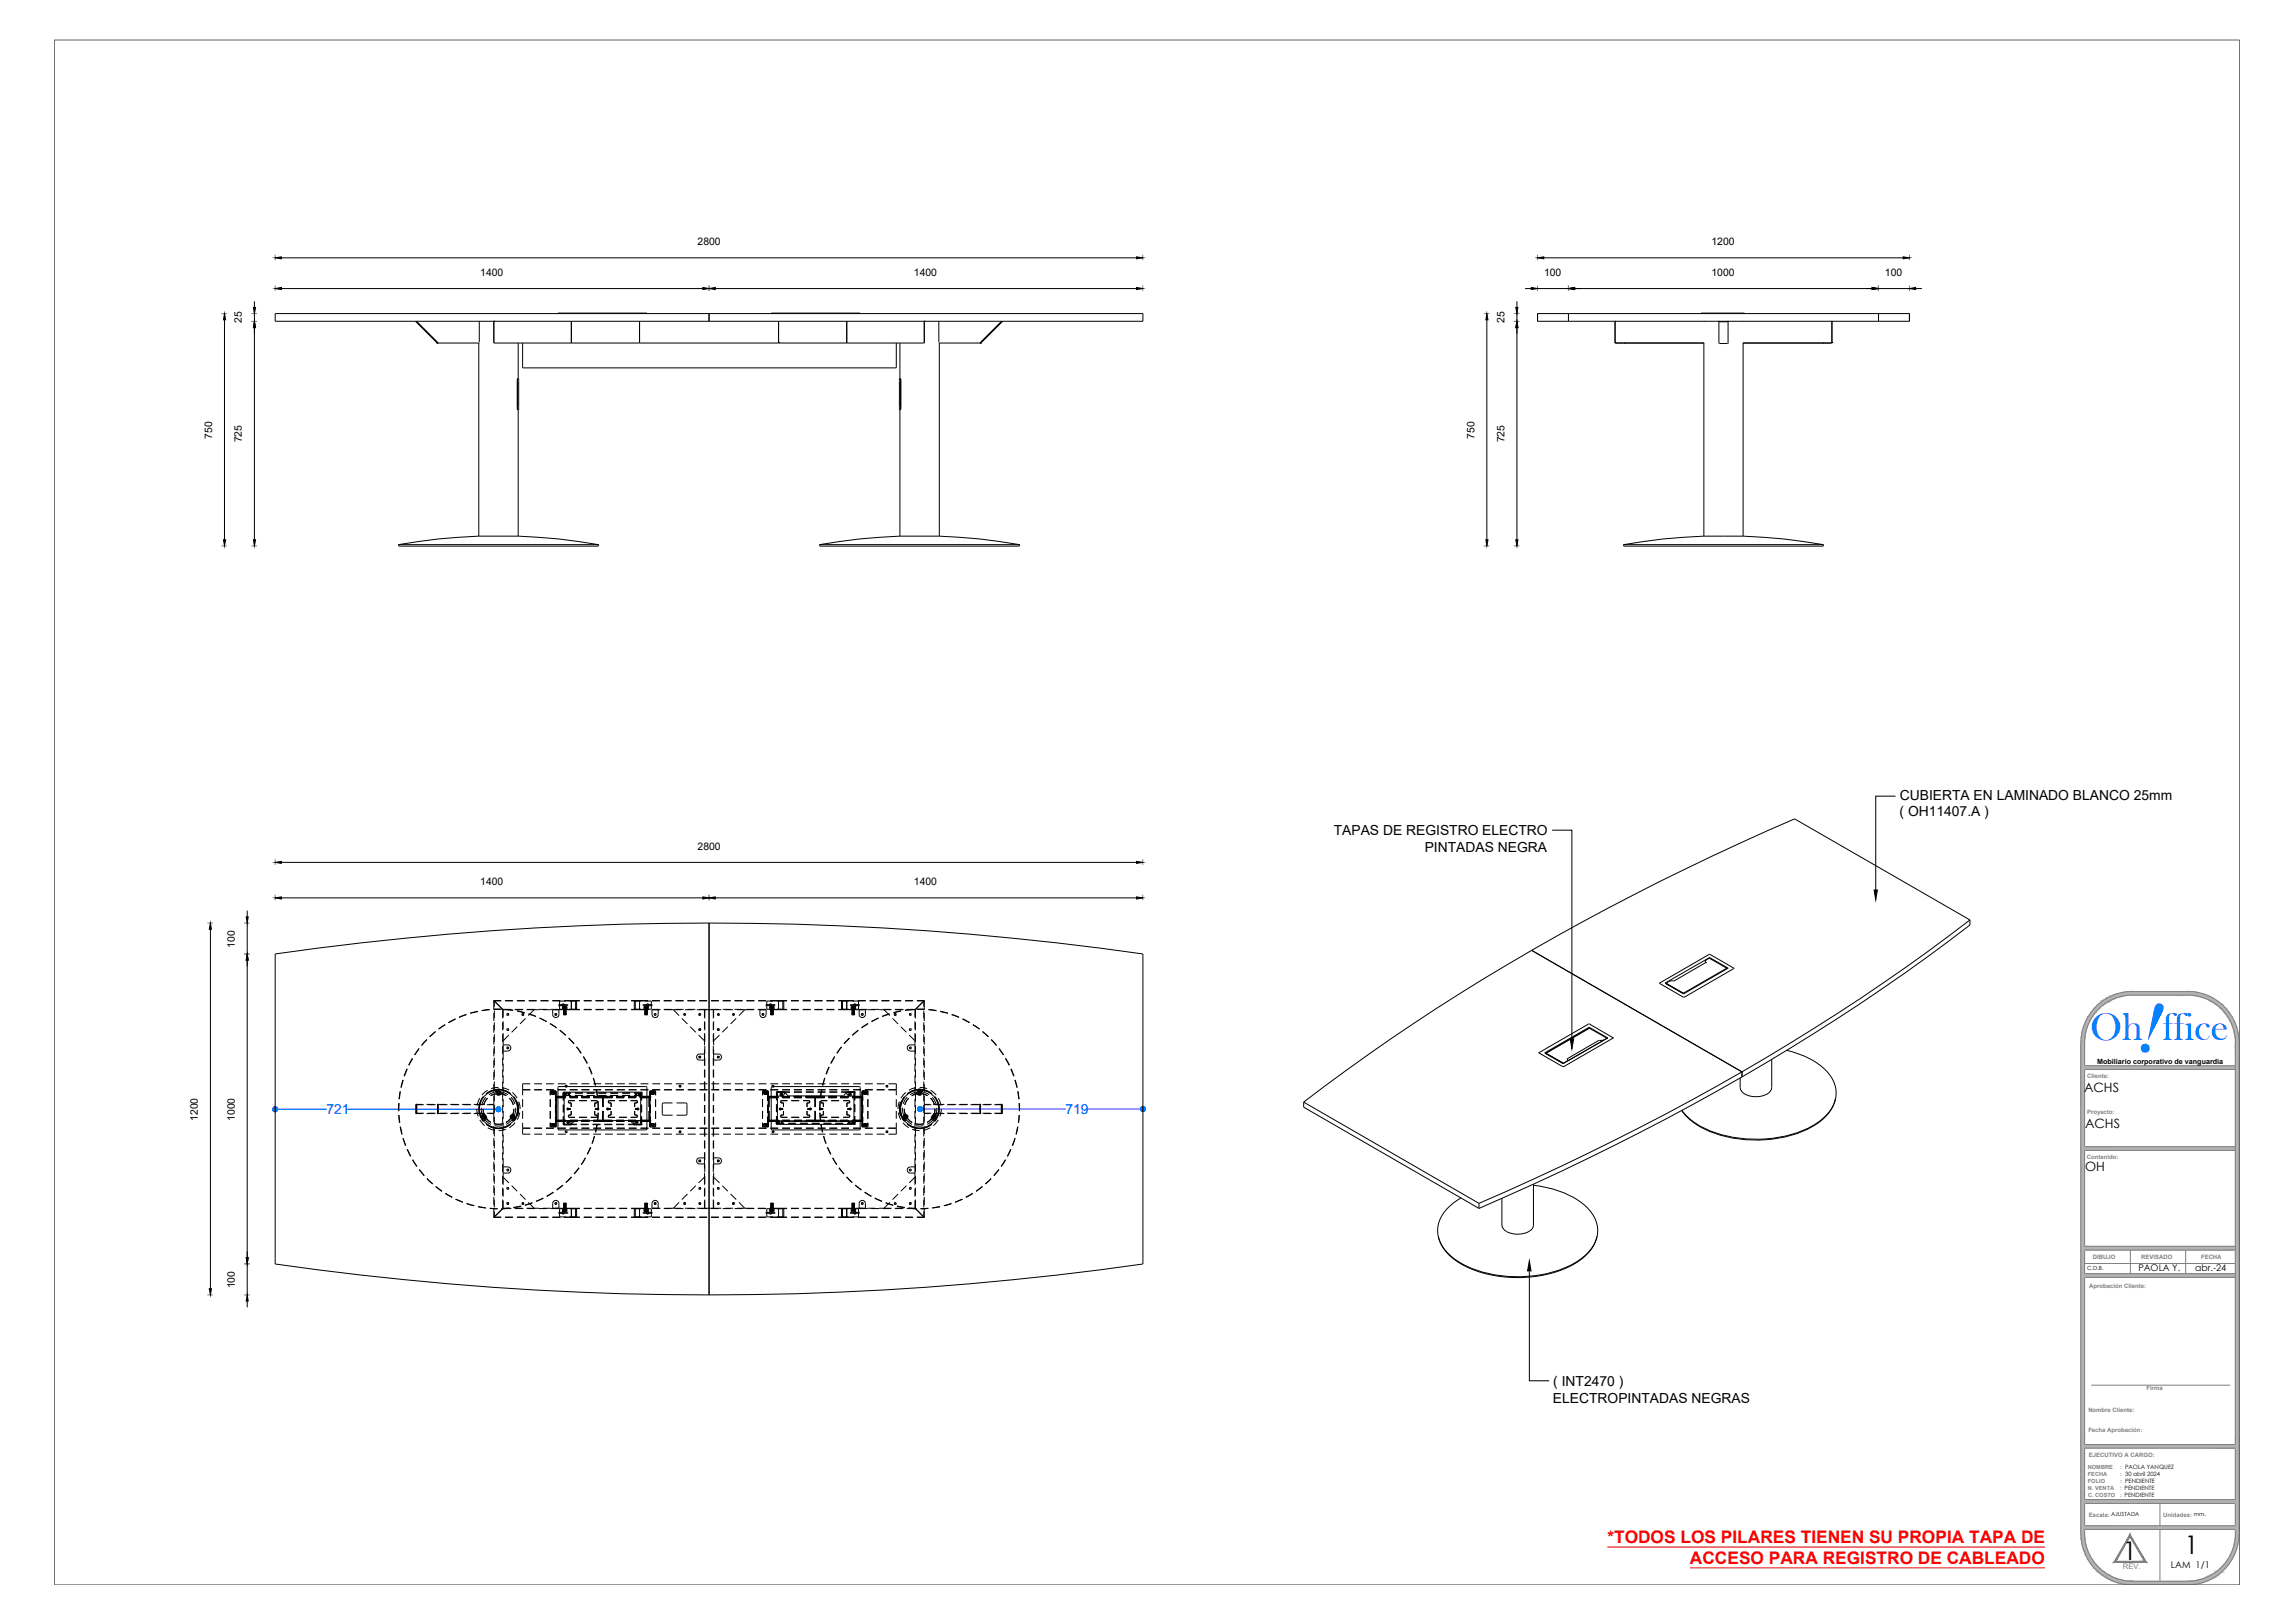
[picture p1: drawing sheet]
<svg xmlns="http://www.w3.org/2000/svg" width="594mm" height="420mm" viewBox="0 0 594 420" stroke-linecap="round" stroke-linejoin="round" font-family="sans-serif">
<defs><g id="words">
<text font-size="19.6" fill="#007fff" x="552.6" y="271.5" transform="rotate(19 552.6 271.5)">!</text>
<text font-size="10.2" fill="#007fff" x="541.1" y="269.2">Oh ffice</text>
<g font-size="6.6">
<text x="549.5" y="403.9">1</text>
<text x="565.5" y="402.3">1</text>
</g>
<g font-size="4.5" fill="#f00">
<text x="416.1" y="399.5">*TODOS LOS PILARES TIENEN SU PROPIA TAPA DE</text>
<text x="437.5" y="404.9">ACCESO PARA REGISTRO DE CABLEADO</text>
</g>
<g font-size="3.6">
<text x="491.8" y="207">CUBIERTA EN LAMINADO BLANCO 25mm</text>
<text x="491.7" y="211.4">( OH11407.A )</text>
<text x="345.3" y="216.2">TAPAS DE REGISTRO ELECTRO</text>
<text x="368.8" y="220.5">PINTADAS NEGRA</text>
<text x="402.1" y="358.8">( INT2470 )</text>
<text x="402" y="363.1">ELECTROPINTADAS NEGRAS</text>
</g>
<g font-size="3.6" fill="#00f">
<text x="84.5" y="288.4">721</text>
<text x="275.8" y="288.4">719</text>
</g>
<g font-size="3.3">
<text x="539.5" y="282.6">ACHS</text>
<text x="539.7" y="292">ACHS</text>
<text x="539.7" y="303.2">OH</text>
</g>
<g font-size="2.7">
<text x="180.6" y="63.5">2800</text>
<text x="443" y="63.5">1200</text>
<text x="124.3" y="71.4">1400</text>
<text x="236.6" y="71.4">1400</text>
<text x="399.7" y="71.4">100</text>
<text x="443" y="71.4">1000</text>
<text x="487.9" y="71.4">100</text>
<text x="62.6" y="83.7" transform="rotate(-90 62.6 83.7)">25</text>
<text x="389.4" y="83.7" transform="rotate(-90 389.4 83.7)">25</text>
<text x="54.9" y="113.5" transform="rotate(-90 54.9 113.5)">750</text>
<text x="381.7" y="113.5" transform="rotate(-90 381.7 113.5)">750</text>
<text x="62.6" y="114.5" transform="rotate(-90 62.6 114.5)">725</text>
<text x="389.4" y="114.5" transform="rotate(-90 389.4 114.5)">725</text>
<text x="180.6" y="220">2800</text>
<text x="124.3" y="229.2">1400</text>
<text x="236.6" y="229.2">1400</text>
<text x="60.8" y="245.3" transform="rotate(-90 60.8 245.3)">100</text>
<text x="51.2" y="290.2" transform="rotate(-90 51.2 290.2)">1200</text>
<text x="60.8" y="290.2" transform="rotate(-90 60.8 290.2)">1000</text>
<text x="60.8" y="333.5" transform="rotate(-90 60.8 333.5)">100</text>
</g>
<g font-size="2.4">
<text x="553.5" y="329.1">PAOLA Y.</text>
<text x="568.2" y="329.1">abr.-24</text>
<text x="562" y="406">LAM 1/1</text>
</g>
<text font-size="2" fill="#808080" x="549.5" y="406.3">REV.</text>
<text font-size="1.9" x="542.9" y="275.4">Mobiliario corporativo de vanguardia</text>
<g font-size="1.5" fill="#808080">
<text x="540.3" y="279.2">Cliente:</text>
<text x="540.2" y="288.5">Proyecto:</text>
<text x="540.2" y="300">Contenido:</text>
<text x="541.8" y="326">DIBUJO</text>
<text x="554.3" y="326">REVISADO</text>
<text x="569.8" y="326">FECHA</text>
<text x="540.8" y="333.5">Aprobación Cliente:</text>
<text x="555.6" y="359.9">Firma</text>
<text x="540.6" y="365.7">Nombre Cliente:</text>
<text x="540.6" y="370.7">Fecha Aprobación:</text>
<text x="540.7" y="377.2">EJECUTIVO A CARGO:</text>
<text x="540.5" y="380.4">NOMBRE</text>
<text x="540.5" y="382.1">FECHA</text>
<text x="540.5" y="383.9">FOLIO</text>
<text x="548.8" y="380.4">: PAOLA YANQUEZ</text>
<text x="548.8" y="382.1">: 30 abril 2024</text>
<text x="548.8" y="383.9">: PENDIENTE</text>
<text x="540.5" y="385.6">N. VENTA</text>
<text x="540.5" y="387.4">C. COSTO</text>
<text x="548.8" y="385.6">: PENDIENTE</text>
<text x="548.8" y="387.4">: PENDIENTE</text>
<text x="540.7" y="392.7">Escala: AJUSTADA</text>
<text x="560" y="392.7">Unidades: mm.</text>
</g>
<text font-size="1.5" x="540.2" y="328.7">C.D.B.</text>
</g></defs>
<g fill="none" stroke="#808080" stroke-width=".26">
<path d="M552.4 257.6h13.5M552.4 257.6a12.4 12.4 0 0 0-12.8 12.4v127a12.4 12.4 0 0 0 12.8 12.3M552.4 256.7a13.3 13.3 0 0 0-13.7 13.3M552.4 256.7h13.5M565.9 256.7a13.3 13.3 0 0 1 13.7 13.3v127a13.3 13.3 0 0 1-13.7 13.3h-13.5a13.3 13.3 0 0 1-13.8-13.3v-127M565.9 257.6a12.4 12.4 0 0 1 12.8 12.4M539.6 275.9h39v.9h-39M578.6 270v127M539.6 296.9h39v.9h-39M539.6 322.7h39v.9h-39M539.6 329.7h39v1h-39M539.6 327.1h39"/>
<path d="M551.5 323.6v6.1M565.8 323.6v6.1M541.3 358.6h36M539.6 374h39M539.6 374.9h39M539.6 395.9h39M539.6 395h39M539.6 388.2h39M539.6 389.2h39M559.1 389.2v5.8M559.1 395.9v13.4M578.7 397a12.4 12.4 0 0 1-12.8 12.3h-13.5"/>
</g>
<g fill="#b3b3b3" stroke="#b3b3b3" stroke-width=".26">
<path d="M552.4 256.7h14.9zM551 256.7h16.3z"/>
<path d="M551 256.7l17.7 .2-1.4-.2zM549.6 256.9l1.4-.2 17.7 .2z"/>
<path d="M549.6 256.9l20.5 .3-1.4-.3zM548.2 257.2l1.4-.3 20.5 .3z"/>
<path d="M548.2 257.2l23 .4-1.1-.4zM547.1 257.6l1.1-.4 23 .4z"/>
<path d="M565.9 257.6l5.4 .1zM565.9 257.6l5.4 .1z"/>
<path d="M547.1 257.6h5.3zM546.9 257.7h4.1z"/>
<path d="M567.3 257.7h4.1zM567.3 257.7h4.1z"/>
<path d="M546.9 257.7h4.1zM546.8 257.7h3.9z"/>
<path d="M567.6 257.7l4.1 .2-.3-.2zM567.6 257.7l4.1 .2z"/>
<path d="M546.8 257.7l2.8 .2 1.1-.2zM546.5 257.9l.3-.2 2.8 .2z"/>
<path d="M568.7 257.9l3.8 .3-.8-.3zM568.7 257.9l3.8 .3h-2.5z"/>
<path d="M546.5 257.9l1.7 .3 1.4-.3zM545.7 258.2l.8-.3 1.7 .3z"/>
<path d="M570 258.2l2.7 .1zM570 258.2l2.7 .1z"/>
<path d="M545.7 258.2h2.5zM545.5 258.3h2.4z"/>
<path d="M570.3 258.3l3 .4-.6-.4zM570.3 258.3l3 .4h-1.9z"/>
<path d="M545.5 258.3l1.3 .4 1.1-.4zM544.9 258.7l.6-.4 1.3 .4z"/>
<path d="M571.4 258.7l2.5 .4-.6-.4zM571.4 258.7l2.5 .4h-1.9z"/>
<path d="M544.9 258.7l1.3 .4 .6-.4zM544.4 259.1l.5-.4 1.3 .4z"/>
<path d="M572 259.1l2.3 .3-.4-.3zM572 259.1l2.3 .3h-1.7z"/>
<path d="M544.4 259.1l1.2 .3 .6-.3zM543.9 259.4l.5-.3 1.2 .3z"/>
<path d="M572.6 259.4l2.4 .6-.7-.6zM572.6 259.4l2.4 .6h-1.5z"/>
<path d="M543.9 259.4l.9 .6 .8-.6zM543.2 260l.7-.6 .9 .6z"/>
<path d="M573.5 260l1.8 .2-.3-.2zM573.5 260l1.8 .2h-1.5z"/>
<path d="M543.2 260l1.2 .2 .4-.2zM543 260.2l.2-.2 1.2 .2z"/>
<path d="M573.8 260.2l2.3 .7-.8-.7zM573.8 260.2l2.3 .7h-1.4z"/>
<path d="M543 260.2l.5 .7 .9-.7zM543 260.2l.5 .7h-1.3z"/>
<path d="M574.7 260.9l1.5 .2-.1-.2zM574.7 260.9l1.5 .2h-1.3z"/>
<path d="M542.2 260.9l1.2 .2 .1-.2zM542.2 260.9l1.2 .2h-1.3z"/>
<path d="M574.9 261.1l2 .9-.7-.9zM574.9 261.1l2 .9h-1.2z"/>
<path d="M542.1 261.1l.4 .9 .9-.9zM542.1 261.1l.4 .9h-1.2z"/>
<path d="M575.7 262l1.3 .2zM575.7 262l1.3 .2z"/>
<path d="M541.3 262h1.2zM541.3 262l1.1 .2h-1.2z"/>
<path d="M575.8 262.2l2 1-.8-1zM575.8 262.2l2 1h-1.2z"/>
<path d="M541.2 262.2l.4 1 .8-1zM541.2 262.2l.4 1h-1.1z"/>
<path d="M576.6 263.2l1.2 .1zM576.6 263.2l1.2 .1z"/>
<path d="M540.5 263.2h1.1zM540.5 263.2l1.1 .1z"/>
<path d="M576.7 263.3l1.7 1.2-.6-1.2zM576.7 263.3l1.7 1.2h-1.1z"/>
<path d="M540.5 263.3l.4 1.2 .7-1.2zM540.5 263.3l.4 1.2h-1.1z"/>
<path d="M577.3 264.5h1.1zM577.3 264.5h1.1z"/>
<path d="M539.8 264.5h1.1zM539.8 264.5h1.1z"/>
<path d="M577.4 264.5l1.5 1.3-.5-1.3zM577.4 264.5l1.5 1.3h-1z"/>
<path d="M539.8 264.5l.5 1.3 .6-1.3zM539.8 264.5l.5 1.3h-1z"/>
<path d="M577.9 265.8h1zM577.9 265.8h1z"/>
<path d="M539.3 265.8h1zM539.3 265.8h1z"/>
<path d="M577.9 265.8l1.4 1.4-.4-1.4zM577.9 265.8l1.4 1.4h-1z"/>
<path d="M539.3 265.8l.6 1.4 .4-1.4zM539.3 265.8l.6 1.4h-1z"/>
<path d="M578.3 267.2h1zM578.3 267.2h1z"/>
<path d="M538.9 267.2h1zM538.9 267.2h1z"/>
<path d="M578.3 267.2l1.2 1.4-.2-1.4zM578.3 267.2l1.2 1.4h-.9z"/>
<path d="M538.9 267.2l.8 1.4 .2-1.4zM538.9 267.2l.8 1.4h-1z"/>
<path d="M578.6 268.6h.9zM578.6 268.6h.9z"/>
<path d="M538.7 268.6h1zM538.7 268.6h1z"/>
<path d="M578.6 268.6l1 1.4-.1-1.4zM578.6 268.6l1 1.4h-1z"/>
<path d="M538.7 268.6l.9 1.4 .1-1.4zM538.7 268.6l.9 1.4h-1z"/>
<path d="M578.6 270l1 102.3v-102.3zM578.6 270l1 102.3h-1z"/>
<path d="M538.6 270l1 102.3v-102.3zM538.6 270l1 102.3h-1z"/>
<path d="M578.6 372.3l1 24.7v-24.7zM578.6 372.3l1 24.7h-1z"/>
<path d="M538.6 372.3l1 24.7v-24.7zM538.6 372.3l1 24.7h-1z"/>
<path d="M578.6 397l.9 1.4 .1-1.4zM578.6 397l.9 1.4h-.9z"/>
<path d="M538.6 397l1.1 1.4-.1-1.4zM538.6 397l1.1 1.4h-1z"/>
<path d="M578.6 398.4h.9zM578.6 398.4h.9z"/>
<path d="M538.7 398.4h1zM538.7 398.4h1z"/>
<path d="M578.6 398.4l.7 1.4 .2-1.4zM578.6 398.4l.7 1.4h-1z"/>
<path d="M538.7 398.4l1.2 1.4-.2-1.4zM538.7 398.4l1.2 1.4h-1z"/>
<path d="M578.3 399.8h1zM578.3 399.8h1z"/>
<path d="M538.9 399.8h1zM538.9 399.8h1z"/>
<path d="M578.3 399.8l.6 1.3 .4-1.3zM578.3 399.8l.6 1.3h-1z"/>
<path d="M538.9 399.8l1.4 1.3-.4-1.3zM538.9 399.8l1.4 1.3h-1z"/>
<path d="M577.9 401.1l1 .1zM577.9 401.1l1 .1z"/>
<path d="M539.3 401.1l1 .1zM539.3 401.1l1 .1z"/>
<path d="M577.9 401.2l.5 1.2 .5-1.2zM577.9 401.2l.5 1.2h-1z"/>
<path d="M539.3 401.2l1.6 1.2-.6-1.2zM539.3 401.2l1.6 1.2h-1.1z"/>
<path d="M577.4 402.4h1zM577.4 402.4l1 .1z"/>
<path d="M539.8 402.4l1.1 .1zM539.8 402.4l1.1 .1z"/>
<path d="M577.3 402.5l.5 1.2 .6-1.2zM577.3 402.5l.5 1.2h-1.1z"/>
<path d="M539.8 402.5l1.8 1.2-.7-1.2zM539.8 402.5l1.8 1.2h-1.1z"/>
<path d="M576.7 403.7h1.1zM576.7 403.7l1.1 .1z"/>
<path d="M540.5 403.7l1.1 .1zM540.5 403.7l1.1 .1z"/>
<path d="M576.6 403.8l.4 1 .8-1zM576.6 403.8l.4 1h-1.2z"/>
<path d="M540.5 403.8l1.9 1-.8-1zM540.5 403.8l1.9 1h-1.2z"/>
<path d="M575.8 404.8h1.2zM575.8 404.8l1.1 .1h-1.2z"/>
<path d="M541.2 404.8l1.3 .1zM541.2 404.8l1.3 .1z"/>
<path d="M575.7 404.9l.5 1 .7-1zM575.7 404.9l.5 1h-1.3z"/>
<path d="M541.3 404.9l2.1 1-.9-1zM541.3 404.9l2.1 1h-1.3z"/>
<path d="M574.9 405.9l1.2 .1 .1-.1zM574.9 405.9l1.2 .1h-1.4z"/>
<path d="M542.1 405.9l1.4 .1-.1-.1zM542.1 405.9l1.4 .1h-1.3z"/>
<path d="M574.7 406l.6 .8 .8-.8zM573.8 406.8l.9-.8 .6 .8z"/>
<path d="M542.2 406l2.2 .8-.9-.8zM542.2 406l2.2 .8h-1.4z"/>
<path d="M573.8 406.8l1.2 .2 .3-.2zM573.5 407l.3-.2 1.2 .2z"/>
<path d="M543 406.8l1.8 .2-.4-.2zM543 406.8l1.8 .2h-1.6z"/>
<path d="M573.5 407l.8 .6 .7-.6zM572.6 407.6l.9-.6 .8 .6z"/>
<path d="M543.2 407l2.4 .6-.8-.6zM543.2 407l2.4 .6h-1.7z"/>
<path d="M572.6 407.6l1.3 .3 .4-.3zM572 407.9l.6-.3 1.3 .3z"/>
<path d="M543.9 407.6l2.3 .3-.6-.3zM543.9 407.6l2.3 .3h-1.8z"/>
<path d="M572 407.9l1.3 .3 .6-.3zM571.4 408.2l.6-.3 1.3 .3z"/>
<path d="M544.4 407.9l2.4 .3-.6-.3zM544.4 407.9l2.4 .3h-1.9z"/>
<path d="M571.4 408.2l1.3 .4 .6-.4zM570.3 408.6l1.1-.4 1.3 .4z"/>
<path d="M544.9 408.2l3 .4-1.1-.4zM544.9 408.2l3 .4h-2.4z"/>
<path d="M570.3 408.6h2.4zM570 408.8h2.5z"/>
<path d="M545.5 408.6l2.7 .2zM545.5 408.6l2.7 .2z"/>
<path d="M570 408.8l1.7 .3 .8-.3zM568.7 409.1l1.3-.3 1.7 .3z"/>
<path d="M545.7 408.8l3.9 .3-1.4-.3zM545.7 408.8l3.9 .3h-3.1z"/>
<path d="M568.7 409.1l2.7 .2 .3-.2zM567.6 409.3l1.1-.2 2.7 .2z"/>
<path d="M546.5 409.1l4.2 .2zM546.5 409.1l4.2 .2h-3.9z"/>
<path d="M567.6 409.3h3.8zM567.3 409.3h4z"/>
<path d="M546.8 409.3h4.2zM546.8 409.3h4.2z"/>
<path d="M567.3 409.3h4zM565.9 409.3h5.3z"/>
<path d="M546.9 409.3h5.5zM546.9 409.3h5.5z"/>
<path d="M547.1 409.3l23 .4 1.1-.4zM547.1 409.3l23 .4h-21.9z"/>
<path d="M548.2 409.7l20.5 .4 1.4-.4zM548.2 409.7l20.5 .4h-19.1z"/>
<path d="M549.6 410.1l17.7 .2 1.4-.2zM549.6 410.1l17.7 .2h-16.3z"/>
<path d="M551 410.3h16.3zM551 410.3h14.9z"/>
<path d="M539.6 322.7l39 .9v-.9zM539.6 322.7l39 .9h-39z"/>
<path d="M539.6 395l39 .9v-.9zM539.6 395l39 .9h-39z"/>
<path d="M539.6 329.7l39 1v-1zM539.6 329.7l39 1h-39z"/>
<path d="M539.6 388.2l39 1v-1zM539.6 388.2l39 1h-39z"/>
<path d="M539.6 296.9l39 .9v-.9zM539.6 296.9l39 .9h-39z"/>
<path d="M539.6 275.9l39 .9v-.9zM539.6 275.9l39 .9h-39z"/>
<path d="M539.6 374l39 .9v-.9zM539.6 374l39 .9h-39z"/>
</g>
<path d="M551.4 397.2v.6l4.2 6.7zM551.4 397.8l4.2 6.7-.5-.3zM547.1 404.5h8.5l-.5-.3zM547.1 404.5l.6-.3h7.4zM551.4 397.2l-4.3 7.3 .6-.3zM551.4 397.2v.6l-3.7 6.4z" fill="#808080" stroke="#808080" stroke-width=".26"/>
<path d="M14.1 10.4h565.6v399.9h-565.6z" fill="none" stroke="#636466" stroke-width=".26"/>
<g fill="none" stroke="#808080" stroke-width=".26">
<path d="M71.2 65.9v1.5M71.2 73.9v1.4M183.5 73.9v1.4M295.8 65.9v1.5M295.8 73.9v1.4M398 65.9v1.5M398 73.9v1.4M406 73.9v1.4M486.2 73.9v1.4M494.3 65.9v1.5M494.3 73.9v1.4M57.3 81.2h1.4"/>
<path d="M65.1 83.2h1.4M65.1 81.2h1.4M384.1 81.2h1.4M391.9 83.2h1.4M391.9 81.2h1.4M57.3 141.3h1.4M65.1 141.3h1.4M384.1 141.3h1.4M391.9 141.3h1.4M53.7 239h1.4M63.2 239h1.4M71.2 222.4v1.5"/>
<path d="M71.2 231.6v1.5M183.5 231.6v1.5M295.8 222.4v1.5M295.8 231.6v1.5M63.2 247h1.4M53.7 335.2h1.4M63.2 327.2h1.4M63.2 335.2h1.4"/>
</g>
<g fill="none" stroke="#000" stroke-width=".26">
<path d="M65.9 78v1.6M72.8 74.7h109.1M72.8 66.7h221.4M185.2 74.7h109M392.7 78v1.6M394.8 74.7h1.6M398 74.7h8M399.6 66.7h93.1M407.6 74.7h77M486.2 74.7h8.1M495.9 74.7h1.6M58.1 82.8v56.9"/>
<path d="M65.9 81.2v2M65.9 84.8v54.9M384.9 82.8v56.9M392.7 81.2v2M392.7 84.8v54.9M401.8 214.9h5.1v54M490.7 206.1h-5.2v24.3M64 235.7v1.6M64 239v8M72.8 232.4h109.1M72.8 223.3h221.4M185.2 232.4h109"/>
<path d="M54.5 240.6v93M64 248.6v77M64 327.2v8M64 336.8v1.6M395.9 329v28.4h5.1"/>
</g>
<g fill="#000" stroke="#000" stroke-width=".26">
<path d="M65.6 79.6h.6l-.3 1.6zM71.2 74.7l1.6-.3v.6zM71.2 66.7l1.6-.2v.5zM181.9 74.4l1.6 .3-1.6 .3zM183.5 74.7l1.7-.3v.6zM294.2 74.4l1.6 .3-1.6 .3zM294.2 66.5l1.6 .2-1.6 .3zM392.4 79.6h.5l-.2 1.6zM396.4 74.4l1.6 .3-1.6 .3zM398 66.7l1.6-.2v.5zM406 74.7l1.6-.3v.6zM484.6 74.4l1.6 .3-1.6 .3z"/>
<path d="M492.7 66.5l1.6 .2-1.6 .3zM494.3 74.7l1.6-.3v.6zM58.1 81.2l.3 1.6h-.5zM65.9 83.2l.3 1.6h-.6zM384.9 81.2l.3 1.6h-.6zM392.7 83.2l.2 1.6h-.5zM57.9 139.7h.5l-.3 1.6zM65.6 139.7h.6l-.3 1.6zM384.6 139.7h.6l-.3 1.6zM392.4 139.7h.5l-.2 1.6zM63.7 237.3h.5l-.2 1.7zM71.2 232.4l1.6-.2v.5z"/>
<path d="M71.2 223.3l1.6-.3v.5zM181.9 232.2l1.6 .2-1.6 .3zM183.5 232.4l1.7-.2v.5zM294.2 232.2l1.6 .2-1.6 .3zM294.2 223l1.6 .3-1.6 .2zM485.1 230.4h.9l-.5 2.5zM54.5 239l.2 1.6h-.5zM64 247l.2 1.6h-.5zM406.5 268.9h.9l-.5 2.6zM54.2 333.6h.5l-.2 1.6zM63.7 325.6h.5l-.2 1.6zM64 335.2l.2 1.6h-.5z"/>
<path d="M395.9 326.4l.4 2.6h-.9z"/>
</g>
<path d="M416.1 400.5h113.3M437.5 405.9h91.8" fill="none" stroke="#f00" stroke-width=".26"/>
<path d="M71.2 287.1v.2M72.5 287.2h12.1M89.9 287.2h37.8M129 287.1v.2M238.2 287h.1M239.4 287.1h36.5M281.7 287.1h12.8M295.8 287h.1" fill="none" stroke="#00f" stroke-width=".26"/>
<!-- layer: 0 -->
<g fill="#00f" stroke="#00f" stroke-width=".26">
<path d="M129 287.2h.7l-.1-.3zM129.4 286.6l.2 .3-.6 .3zM129 286.5v.7l.4-.6z"/>
<path d="M128.7 286.6l.3 .6v-.7zM128.7 286.6l.3 .6-.5-.3zM128.5 286.9l-.1 .3h.6z"/>
<path d="M128.4 287.2l.1 .3 .5-.3zM128.5 287.5l.5-.3-.3 .5zM129 287.2l-.3 .5 .3 .1z"/>
<path d="M129 287.2v.6l.4-.1zM129 287.2l.6 .3-.2 .2zM129 287.2l.6 .3 .1-.3z"/>
<path d="M70.6 287.2l.1 .3 .5-.3zM70.7 287.5l.5-.3-.3 .5zM71.2 287.2l-.3 .5 .3 .1z"/>
<path d="M71.2 287.2v.6l.3-.1zM71.2 287.2l.6 .3-.3 .2zM71.2 287.2l.6 .3 .1-.3z"/>
<path d="M71.2 287.2h.7l-.1-.3zM71.5 286.6l.3 .3-.6 .3zM71.2 286.5v.7l.3-.6z"/>
<path d="M70.9 286.6l.3 .6v-.7zM70.9 286.6l.3 .6-.5-.3zM70.7 286.9l-.1 .3h.6z"/>
<path d="M237.5 287.1l.1 .3 .6-.3zM237.6 287.4l.6-.3-.4 .5zM238.2 287.1l-.4 .5 .4 .1z"/>
<path d="M238.2 287.1v.6l.2-.1zM238.2 287.1l.5 .3-.3 .2zM238.2 287.1l.5 .3 .1-.3z"/>
<path d="M238.2 287.1h.6l-.1-.3zM238.4 286.5l.3 .3-.5 .3zM238.2 286.5v.6l.2-.6z"/>
<path d="M237.8 286.5l.4 .6v-.6zM237.8 286.5l.4 .6-.6-.3zM237.6 286.8l-.1 .3h.7z"/>
<path d="M295.8 287.1h.7l-.1-.3zM296.1 286.5l.3 .3-.6 .3zM295.8 286.5v.6l.3-.6z"/>
<path d="M295.5 286.5l.3 .6v-.6zM295.3 286.8l.2-.3 .3 .6zM295.3 286.8l-.1 .3h.6z"/>
<path d="M295.2 287.1l.1 .3 .5-.3zM295.3 287.4l.5-.3-.3 .5zM295.8 287.1l-.3 .5 .3 .1z"/>
<path d="M295.8 287.1v.6l.3-.1zM295.8 287.1l.6 .3-.3 .2zM295.8 287.1l.6 .3 .1-.3z"/>
</g>
<path d="M71.9 287.2h.6M127.7 287.2h.7M238.8 287.1h.6M294.5 287.1h.7" fill="none" stroke="#00f" stroke-width=".26"/>
<!-- layer: MD_Visible -->
<g fill="none" stroke="#000" stroke-width=".26">
<path d="M107.6 83.3l.2-.1 5.6 5.6-.1 .1zM113.4 88.8h10.7M123.9 88.8v50M124.1 83.2v5.4M127.8 83.2h.1M127.8 83.2v5.4M127.8 88.6l.2 .2M128 83.2l-.2 .1M134.1 98h.2v8.1h-.2M134.1 98l-.2 .3v7.5l.2 .3M134.1 98v8.1M134.1 88.8v9.2"/>
<path d="M135.3 88.8v6.4h96.7v-6.4M144.4 81.2h23.1M147.9 83.2v5.6M165.6 83.2v5.6M183.5 81.2h112.4v2h-112.4M183.5 81.2h-112.3v2h112.3M183.5 81.2v2M199.6 81.2h23.1M201.5 88.6v.2M201.5 88.6h.1M201.5 83.2v5.4M219.2 83.2v5.6"/>
<path d="M232.9 88.8v9.2M233 98h-.2v8.1h.2M233 98l.2 .3v7.5l-.2 .3M233 98v8.1M239.2 83.2l.1 .1M239.3 83.2h.1M239.3 83.2v5.4M239.3 88.6l-.2 .2h-111.1M243 88.8h10.7M243 83.2v5.4M243.1 88.8v50M253.8 88.7l5.5-5.5 .1 .1-5.6 5.6z"/>
<path d="M406 81.2h-8v2h8M406 83.2h80.3M406 81.2h80.3M406 81.2v2M418.1 88.6h.1M418.1 88.6l.1 .2M418.1 83.3v5.3M418.2 88.8h22.9M418.2 83.2l-.1 .1M420.3 88.8h.1M420.4 88.8h.1M440.3 81.2h11.3"/>
<path d="M441.1 88.8v50M441.2 83.2v.1M445 88.7l.1 .2h2.1M445 83.2v5.6M445.1 83.2l-.1 .1M447.2 83.3h-2.1l-.1 .1M447.2 83.3l.2 .1M447.2 83.2l.2 .1M447.3 83.2v5.6M447.4 88.7l-.2 .2M451.1 83.2v.1M451.2 88.8v50"/>
<path d="M471.8 88.8h.1M472 88.8h.1M474.1 83.2l.1 .1M474.2 88.6h.1M474.2 83.3v5.3M474.2 88.6l-.1 .2h-23M486.3 81.2h8v2h-8M486.3 81.2v2M134.1 106.1v32.7M232.9 106.1v32.7M123.9 138.8h10.2M123.9 138.8a143.5 143.5 0 0 0-20.7 2.2"/>
<path d="M134.1 138.8a143.5 143.5 0 0 1 20.8 2.2M232.9 138.8h10.2M232.9 138.8a143.5 143.5 0 0 0-20.7 2.2M243.1 138.8a143.5 143.5 0 0 1 20.8 2.2M441.1 138.8h10.1M441.1 138.8a141.8 141.8 0 0 0-20.8 2.2M451.2 138.8a141.8 141.8 0 0 1 20.8 2.2M103.2 141h51.7M103.2 141v.4h51.6l.1-.4M212.2 141h51.7M212.2 141v.4h51.6l.1-.4M420.3 141h51.7"/>
<path d="M420.3 141v.4h51.7v-.4M183.5 239a787 787 0 0 1 112.4 8v80.2a787 787 0 0 1-112.4 8M183.5 239a787 787 0 0 0-112.3 8v80.2a787 787 0 0 0 112.3 8M183.5 239v96.2M509.9 238.2l-45.3-26.2a648.6 648.6 0 0 0-68.1 34M509.9 238.2v1.3a528 528 0 0 1-59 39.3M509.9 238.2a528 528 0 0 1-59 39.3M396.5 246a535.7 535.7 0 0 0-59 39.3M396.5 246l54.4 31.5M429.6 254.5v.1M429.7 254.6l6 3.5M429.7 254.4v.2"/>
<path d="M431.2 254.5l4.6 2.7M431.3 254.6l4.5 2.6M431.3 254.5h.1M431.4 254.5v.1M432 254.1l-.7 .4M432.2 253.8l-1.2 .7 .2 .1M432.2 253.8v.1M432.2 253.8l.1 .1M433.2 253.9l-1.2 .2M433.4 253.9h-.2M435.8 258.1h.2M435.8 257.3h.1"/>
<path d="M441.4 249.2l-8 4.7M441.4 248.9v.1M441.5 249.2h.1M441.8 248.4l-.3 .3v.5M442.4 248.1l-.7 .4M442.4 247.1l-12.7 7.4M442.4 247.1h.3M442.5 248.1l4.6 2.6M442.5 247.9l.1 .2h-.2M442.5 247.9l-1.1 .6v.2M442.5 247.9v.1M442.7 247.1l6.1 3.5"/>
<path d="M447.3 250.6l-.1 .1M447.3 250.6v.1M447.3 250.6l-11.5 6.6M448.8 250.8l-12.8 7.3M448.8 250.6v.1M398.4 272.5v.1M398.4 272.6l6.1 3.5M398.4 272.4v.2M400 272.6h-.1M400.2 272.7l4.7 2.5M400.2 272.6h.1M404.5 276.1h.3"/>
<path d="M404.7 275.3h.1M405.5 274.8l-.7 .4M405.5 274.8v.1M405.8 274l-.1 .1M405.8 274.3v.1M405.9 274.6h-.1M411.2 265.1l-12.8 7.4M411.2 265.1h.3M411.3 266.2l-11.1 6.4M411.4 265.9h.1M411.4 265.9l-11.5 6.7 4.8 2.7M411.4 265.9v.1"/>
<path d="M411.4 266.1l4.5 2.6M411.5 265.1l6 3.5M414.9 269.4l-10.2 5.9M414.9 269.4h.1M415.2 269.2h.1M415.3 269.2l-1.5 .2-8.1 4.7v.5l-.2 .2M415.9 268.8l-.7 .4M415.9 268.7v.1M415.9 268.8h.1M416.1 268.7h.1M416.1 268.7l-1.1 .7M416.1 268.7v.1"/>
<path d="M417.5 268.6l-12.7 7.5M417.6 268.7v.1M450.9 278.8a671.3 671.3 0 0 1-68.1 34M450.9 277.5a671.3 671.3 0 0 1-68.1 34M450.9 277.5v1.3M458.6 274.3v7.2a2.78 2.78 0 0 1-2.5 2.2 5.4 5.4 0 0 1-5.3-1.2l-.3-1v-2.5M462.5 271.9a17.9 17.9 0 0 1 11.8 7.4 7.9 7.9 0 0 1-2.3 10.2 27.4 27.4 0 0 1-18.5 5.4 26.6 26.6 0 0 1-16.4-5.6l-1.7-1.9M144.4 281.5v10.8M144.5 281.5l.2-.2h22.5l.3 .2M144.5 292.3l.2 .2h22.5l.3-.2M145.9 282.8l-.1-.1h20.3l-.1 .1M146 282.9l.1 8 .1 .1"/>
<path d="M146.2 291.1h1.1M147.9 291v.2h-2.1l.1-.1M163.1 290.1l-14.4 .1a1.59 1.59 0 0 1-1.4 .8M163.1 290.1l.1 .1a1.69 1.69 0 0 0 1.4 .8M164 291v.2h2.1l-.1-.1M164.6 291.1h1.1M165.8 282.9v8l-.1 .1M167.5 281.5v10.8M199.6 281.5v10.8M199.7 292.3l.2 .2h22.5l.3-.2M199.7 281.5l.2-.2h22.5l.3 .2M201.1 282.7l-.2-.1 2.2 .2"/>
<path d="M201.1 291l-.2 .1h20.4l-.1-.1M201.2 282.9v8M201.4 282.7h1.1M201.4 282.7l-.1 .2M202.6 282.7a1.77 1.77 0 0 1 1.3 .9l.1 .1M204 283.7h14.3M221.1 282.9l-.2-.2a2.14 2.14 0 0 0-2.5 .9l-.1 .1M221.1 282.9v8M221.2 282.7l.1-.1-2.1 .2M222.7 281.5v10.8M337.5 285.3v1.3l45.3 26.2M337.5 285.3l45.3 26.2"/>
<path d="M475.1 284.7a11.8 11.8 0 0 1-6.6 7.3 32.4 32.4 0 0 1-28.5-.4 14.1 14.1 0 0 1-4.7-4.1M475.1 284.5l-.1 .2M382.8 311.5v1.3M396.9 306.8a23.2 23.2 0 0 1 14.2 6.1 7.9 7.9 0 0 1-.8 12.1 27.8 27.8 0 0 1-20 5.4 25.4 25.4 0 0 1-15.2-5.7 7.8 7.8 0 0 1-.5-11.8l2.2-1.9 1.4-.9M396.9 306.6v10.5a3.4 3.4 0 0 1-3.6 2.4 4.6 4.6 0 0 1-4.4-1.9l-.1-7.4M372.3 320.1a10.9 10.9 0 0 0 5.6 6.9 32 32 0 0 0 29.9 0 10.9 10.9 0 0 0 5.6-6.9"/>
</g>
<!-- layer: MD_Hidden -->
<g fill="none" stroke="#000" stroke-width=".26">
<path d="M127.8 259l2.4 2.4M127.8 259h1.9M127.8 259v2.2M129.8 259.1h-1.8v1.5M130.7 259h2M130.8 259.1h2M133.8 259h2M133.8 259.1h2.1M136.8 259h2.1M136.9 259.1h2M139.9 259h2M139.9 259.1h2.1"/>
<path d="M142.9 259h2.1M143 259.1h2.1M146 259h4.1M146.1 259.1h4M146.5 259.2h-1.6v2.1h1.6M147.5 259.2h1.8v2.1h-1.8M147.9 259v2.4M149 259.2v2.1M151.1 259h2M151.1 259.1h2M154.2 259h2M154.2 259.1h2"/>
<path d="M157.3 259h2M157.3 259.1h2M160.3 259h2M160.3 259.1h2M163.4 259h4.4M163.4 259.1h4.4M164.5 259.2v2.1M165.6 259h.1M165.6 259v2.4M166 259.2h-1.8v2.1h1.8M167 259.2h1.6v2.1h-1.6M168.8 259h2"/>
<path d="M168.8 259.1h2M171.8 259h2M171.8 259.1h2M174.9 259h2M174.9 259.1h2M178 259h2M178 259.1h2M181 259h2M181 259.1h2M184.1 259h2M184.1 259.1h2M187.1 259h2"/>
<path d="M187.1 259.1h2M190.1 259h2.1M190.1 259.1h2.1M193.2 259h2.1M193.2 259.1h2.1M196.3 259h2M196.3 259.1h2M199.3 259h4.4M199.3 259.1h4.4M200.1 259.2h-1.6v2.1h1.6M201.1 259.2h1.8v2.1h-1.8M201.5 259h.1"/>
<path d="M201.5 259v2.4M202.6 259.2v2.1M204.8 259h2M204.8 259.1h2M207.8 259h2M207.8 259.1h2M210.8 259h2.1M210.8 259.1h2.1M213.9 259h2.1M213.9 259.1h2.1M217 259h4.1M217 259.1h4"/>
<path d="M218.1 259.2v2.1M219.2 259v2.4M219.6 259.2h-1.8v2.1h1.8M220.6 259.2h1.6v2.1h-1.6M222 259.1h2.1M222.1 259h2M225.1 259.1h2M225.2 259h2M228.2 259.1h2M228.2 259h2M231.2 259.1h2M231.3 259h2"/>
<path d="M234.3 259.1h2M234.3 259h2.1M237.3 259.1h1.8v1.5M237.4 259h1.9M239.3 259l-2.5 2.4M239.3 259v2.2M104.3 279.6l-.5 1.9 .6-1.9M105.4 276.7l-.8 1.9M105.4 276.7l-.7 1.9M106.8 274l-1 1.7M106.8 274l-.9 1.8M108.4 271.4l-1.1 1.7"/>
<path d="M108.5 271.5l-1.2 1.6M110.5 269.1l-1.4 1.5M110.5 269.1l-1.3 1.6M112.7 267l-1.5 1.4M112.8 267.1l-1.6 1.3M115.2 265.2l-1.7 1.2M115.3 265.3l-1.7 1.1M117.9 263.7l-1.8 1M117.9 263.8l-1.8 .9M120.7 262.6l-1.9 .7M120.8 262.7l-1.9 .7M123.7 261.8l-2 .5"/>
<path d="M123.7 261.9l-2 .4M124.7 261.6l2-.2-2 .2M127.7 261.3h2.1M127.8 262.2v2.1M127.8 265.3v2.1M127.8 268.4v2M127.8 271.4v2.1M127.8 274.5v2M127.8 277.5v2.1M128 261.6v2M128 264.7v2M128 267.7v2.1"/>
<path d="M128 270.8v2M128 273.8v2.1M128 276.9v2M128 280v2M129.8 261.2l-2.1 .1M130.1 264.7v2M130.1 267.7v2.1M130.1 270.8v2M130.1 273.8v2.1M130.1 276.9v2M130.1 280v2M130.2 270.5h1.2a.8 .8 0 0 1 .8 .8 .8 .8 0 0 1-.8 .8h-1.2"/>
<path d="M130.2 261.4h2M130.2 261.4v2M130.2 264.4v2M130.2 267.4v6.9M130.2 275.4v2M130.2 278.4v2.1M130.8 261.3l2 .2M130.8 261.4l2 .2M131.7 268l-1.5 1.4M132.4 261.3h-2.3v2.3M133.2 261.4h2.1M133.4 261.3h2.1"/>
<path d="M133.9 265.8l-1.5 1.4M135.8 262.2l-2-.5 2 .5M136 263.6l-1.4 1.5M136.3 261.4h3.2M136.5 261.3h2M138.2 261.4l-1.4 1.5M138.8 263.1l-2-.6 1.9 .7M139.5 261.3h2M139.6 263.6l1.9 .9M139.7 263.5l1.8 .9M140.5 261.4h2.1M142.4 265l1.6 1.1"/>
<path d="M142.4 265l1.7 1.1M142.6 261.3h2M144.6 260.1h2.4v.2h-2.4zM144.7 261.4v1.2a.8 .8 0 0 1-.8 .8 .8 .8 0 0 1-.8-.8v-1.2h2.5M144.9 266.7l1.5 1.3M144.9 266.7l1.6 1.3M145.5 260.1v.2M145.6 261.3v-.7h1.2v.7M145.6 261.3h4.5M145.8 260.6v.8M145.8 261.2h.8M145.8 261.4h.8"/>
<path d="M145.8 261.6h.8M145.8 261.1h.8M145.8 260.9h.8M145.8 260.7h.8M145.8 262.7h.8M145.8 262.5h.8M145.8 262.3h.8M145.8 262.2h.8M145.8 261.9h.8M145.8 261.8h.8M145.8 261.2l.1 .1M145.8 261.4l.1 .1"/>
<path d="M145.8 260.9l.1 .1M145.8 261.6l.1 .1M145.8 261.1h.1M145.8 260.7l.1 .1M145.8 261.9l.1 .1M145.8 262.5l.1 .1M145.8 261.8l.1 .1M145.8 262.3l.1 .1M145.8 262.2h.1M145.9 261.1h.6M145.9 261.3h.6M145.9 261.5h.6"/>
<path d="M145.9 261.7h.6M145.9 261h.6M145.9 260.8h.6M145.9 262.6h.6M145.9 262.4h.6M145.9 262.2h.6M145.9 262h.6M145.9 261.9h.6M145.9 261.1l-.1 .1M145.9 261.3l-.1 .1M145.9 261.5l-.1 .1M145.9 261l-.1 .1"/>
<path d="M145.9 260.8l-.1 .1M145.9 260.6l-.1 .1M145.9 262.6l-.1 .1M145.9 262.4l-.1 .1M145.9 262.2l-.1 .1M145.9 262l-.1 .2M145.9 261.9h-.1M145.9 261.7l-.1 .1M146 262.2v.5M146 260.1v.2M146.1 262.2v.5M146.2 260.6v.7"/>
<path d="M146.3 262.2v.5M146.5 262.2v.5M146.5 261.1l.1 .1M146.5 261.9h.1M146.5 261.3l.1 .1M146.5 261.5l.1 .1M146.5 262.2l.1 .1M146.5 261.7l.1 .1M146.5 261l.1 .1M146.5 260.8l.1 .1M146.5 260.6l.1 .1M146.5 262.6l.1 .1"/>
<path d="M146.5 262.4l.1 .1M146.5 262l.1 .2M146.6 260.6v.8M146.6 261.2l-.1 .1M146.6 261.4l-.1 .1M146.6 260.9l-.1 .1M146.6 261.6l-.1 .1M146.6 261.1h-.1M146.6 260.7l-.1 .1M146.6 262.5l-.1 .1M146.6 262.3l-.1 .1M146.6 262.2h-.1"/>
<path d="M146.6 261.9l-.1 .1M146.6 261.8l-.1 .1M146.6 261.4h3.5M147.2 268.8l1.4 1.4M147.2 268.7l1.4 1.5M150.5 272.7l-1.2-1.7 1.1 1.7M151 273.5l1 1.8M151.1 261.4h2M151.1 261.3h2M152.4 276.2l.8 1.9M152.5 276.2l.8 1.9M153.6 279l.5 2"/>
<path d="M153.6 279l.6 2M154.2 261.4h2M154.2 261.3h2M157.3 261.4h2M157.3 261.3h2M160.3 261.4h2M160.3 261.3h2M163.4 261.4h4.5M163.4 261.3h4.4M166.5 260.1h2.3v.2h-2.3zM166.7 261.3v-.7h1.1v.7M166.9 261.2h.7"/>
<path d="M166.9 261.4h.7M166.9 261.6h.7M166.9 261.1h.7M166.9 260.9h.7M166.9 260.7h.7M166.9 262.7h.7M166.9 262.5h.7M166.9 262.3h.7M166.9 262.2h.7M166.9 261.9h.7M166.9 261.8h.7M166.9 260.6v.8"/>
<path d="M166.9 261.2v.1M166.9 261.4v.1M166.9 261.6v.1M166.9 261.1h.1M166.9 260.9v.1M166.9 260.7v.1M166.9 261.9v.1M166.9 262.5v.1M166.9 262.3v.1M166.9 262.2h.1M166.9 261.8v.1M166.9 261.1h.6"/>
<path d="M166.9 261.3h.6M166.9 261.5h.6M166.9 261.7h.6M166.9 261h.6M166.9 260.8h.6M166.9 262.6h.6M166.9 262.4h.6M166.9 262.2h.6M166.9 262h.6M166.9 261.9h.6M166.9 261.1v.1M166.9 261.3v.1"/>
<path d="M166.9 261.5v.1M166.9 261v.1M166.9 260.8v.1M166.9 260.6v.1M166.9 262.6v.1M166.9 262.4v.1M166.9 262.2v.1M166.9 262v.2M166.9 261.9h.1M166.9 261.7v.1M167 262.2v.5M167.1 262.2v.5"/>
<path d="M167.2 260.6v.7M167.4 262.2v.5M167.4 260.1v.2M167.5 262.2v.5M167.5 261.1l.1 .1M167.5 261.3l.1 .1M167.5 261.5l.1 .1M167.5 261l.1 .1M167.5 260.8l.1 .1M167.5 260.6l.1 .1M167.5 262.6l.1 .1M167.5 262.4l.1 .1"/>
<path d="M167.5 262.2l.1 .1M167.5 262l.1 .2M167.5 261.9h.1M167.5 261.7l.1 .1M167.6 261.2l-.1 .1M167.6 261.4l-.1 .1M167.6 260.9l-.1 .1M167.6 261.6l-.1 .1M167.6 261.1h-.1M167.6 260.7l-.1 .1M167.6 262.7h.1M167.6 262.5l-.1 .1"/>
<path d="M167.6 262.3l-.1 .1M167.6 262.2h-.1M167.6 261.9l-.1 .1M167.6 261.8l-.1 .1M167.7 260.6v.8M167.9 260.1v.2M168.8 261.3h2M170.4 261.4v1.2a.8 .8 0 0 1-.8 .8 .8 .8 0 0 1-.8-.8v-1.2h2.2M171.8 261.3h2M172 261.4h4.3M174.3 261.4l1.5 1.5M174.9 261.3h2"/>
<path d="M176.5 263.6l1.5 1.5M177.3 261.4h2.1M178 261.3h2M178.7 265.8l1.4 1.4M180.4 261.4h2M180.8 268l1.6 1.4M181 261.3h2M182.4 272.9h-1.3a.78 .78 0 0 0-.8 .7 .78 .78 0 0 0 .8 .8h1.3M182.4 261.4h2.2M182.4 261.4v2M182.4 264.4v2M182.4 267.4v3.2"/>
<path d="M182.4 271.6v4.3M182.4 276.9v2M182.4 280v2M182.4 261.4v2.2M182.4 264.7v2M182.4 267.7v2.1M182.4 270.8v2M182.4 273.8v2.1M184.1 261.3h2M184.6 261.4h.1M184.6 261.4v2.2M184.6 264.7v2"/>
<path d="M184.6 267.7v2.1M184.6 270.8v2M184.6 273.8v2.1M184.6 276.9v2M184.6 280v2M184.7 272.9h1.3a.78 .78 0 0 1 .8 .7 .78 .78 0 0 1-.8 .8h-1.3M184.7 261.4v2M184.7 264.4v2M184.7 267.4v3.2M184.7 271.6v4.3M184.7 276.9v2M184.7 280v2"/>
<path d="M184.7 261.4h2M186.3 268l-1.6 1.4M187.1 261.3h2M187.7 261.4h2.1M188.4 265.8l-1.4 1.4M190.1 261.3h2.1M190.6 263.6l-1.5 1.5M190.8 261.4h4.3M192.8 261.4l-1.5 1.5M193.2 261.3h2.1M196.1 261.4h2.2v1.2a.8 .8 0 0 1-.8 .8 .8 .8 0 0 1-.8-.8v-1.2M196.3 261.3h2"/>
<path d="M198.3 260.1h2.3v.2h-2.3zM199.2 261.4h4.5M199.2 260.1v.2M199.2 261.3v-.7h1.2v.7M199.3 261.3h4.4M199.4 260.6v.8M199.5 261.2h.7M199.5 261.4h.7M199.5 261.6h.7M199.5 261.1h.7M199.5 260.9h.7M199.5 260.7h.7"/>
<path d="M199.5 262.7h.7M199.5 262.5h.7M199.5 262.3h.7M199.5 262.2h.7M199.5 261.9h.7M199.5 261.8h.7M199.5 262.7h.1M199.5 261.2v.1M199.5 261.4v.1M199.5 260.9v.1M199.5 261.6v.1M199.5 261.1h.1"/>
<path d="M199.5 260.7v.1M199.5 262.5v.1M199.5 262.3v.1M199.5 262.2h.1M199.5 261.9v.1M199.5 261.8v.1M199.5 261.1h.6M199.5 261.3h.6M199.5 261.5h.6M199.5 261.7h.6M199.5 261h.6M199.5 260.8h.6"/>
<path d="M199.5 262.6h.6M199.5 262.4h.6M199.5 262.2h.6M199.5 262h.6M199.5 261.9h.6M199.5 261.1v.1M199.5 261.3v.1M199.5 261.5v.1M199.5 262.2v.1M199.5 261.7v.1M199.5 261v.1M199.5 260.8v.1"/>
<path d="M199.5 260.6v.1M199.5 262.6v.1M199.5 262.4v.1M199.5 262v.2M199.5 261.9h.1M199.6 262.2v.5M199.7 260.1v.2M199.7 262.2v.5M199.8 260.6v.7M200 262.2v.5M200.1 262.2v.5M200.1 261.1l.1 .1"/>
<path d="M200.1 261.3l.1 .1M200.1 261.5l.1 .1M200.1 262.2l.1 .1M200.1 261.7l.1 .1M200.1 261l.1 .1M200.1 260.8l.1 .1M200.1 260.6l.1 .1M200.1 262.6l.1 .1M200.1 262.4l.1 .1M200.1 262l.1 .2M200.1 261.9h.1M200.2 262.7h-.7"/>
<path d="M200.2 260.6v.8M200.2 261.2l-.1 .1M200.2 261.4l-.1 .1M200.2 260.9l-.1 .1M200.2 261.6l-.1 .1M200.2 261.1h-.1M200.2 260.7l-.1 .1M200.2 262.5l-.1 .1M200.2 262.3l-.1 .1M200.2 262.2h-.1M200.2 261.9l-.1 .1M200.2 261.8l-.1 .1"/>
<path d="M204.8 261.4h2M204.8 261.3h2M207.8 261.4h2M207.8 261.3h2M210.8 261.4h2.1M210.8 261.3h2.1M213.9 261.4h2.1M213.9 261.3h2.1M214.6 276.2l-.8 1.9M214.7 276.2l-.8 1.9M216.1 273.5l-1.1 1.8M216.1 273.5l-1 1.8"/>
<path d="M217 261.3h4.5M217.8 271l-1.2 1.7M217.9 271l-1.2 1.7M219.9 268.7l-1.4 1.5M219.9 268.8l-1.4 1.4M220.1 260.1h2.3v.2h-2.3zM220.3 261.3v-.7h1.2v.7M220.5 261.2h.8M220.5 261.4h.8M220.5 261.6h.8M220.5 261.1h.8M220.5 260.9h.8"/>
<path d="M220.5 260.7h.8M220.5 262.7h.8M220.5 262.5h.8M220.5 262.3h.8M220.5 262.2h.8M220.5 261.9h.8M220.5 261.8h.8M220.5 260.6v.8h-3.5M220.5 261.2l.1 .1M220.5 261.4l.1 .1M220.5 261.6l.1 .1M220.5 261.1h.1"/>
<path d="M220.5 260.9l.1 .1M220.5 260.7l.1 .1M220.5 261.9l.1 .1M220.5 262.5l.1 .1M220.5 261.8l.1 .1M220.5 262.3l.1 .1M220.5 262.2h.1M220.6 261.1h.6M220.6 261.3h.6M220.6 261.5h.6M220.6 261.7h.6M220.6 261h.6"/>
<path d="M220.6 260.8h.6M220.6 262.6h.6M220.6 262.4h.6M220.6 262.2h.6M220.6 262h.6M220.6 261.9h.6M220.6 261.1l-.1 .1M220.6 261.3l-.1 .1M220.6 261.5l-.1 .1M220.6 262.2l-.1 .1M220.6 261.7l-.1 .1M220.6 261l-.1 .1"/>
<path d="M220.6 260.8l-.1 .1M220.6 260.6l-.1 .1M220.6 262.6l-.1 .1M220.6 262.4l-.1 .1M220.6 262l-.1 .2M220.6 261.9h-.1M220.6 262.2v.5M220.8 262.2v.5M220.9 260.6v.7M221 262.2v.5M221.1 260.1v.2M221.1 262.2v.5"/>
<path d="M221.2 261.1l.1 .1M221.2 261.9h.1M221.2 261.3l.1 .1M221.2 261.5l.1 .1M221.2 261.7l.1 .1M221.2 261l.1 .1M221.2 260.8l.1 .1M221.2 260.6l.1 .1M221.2 262.6l.1 .1M221.2 262.4l.1 .1M221.2 262.2l.1 .1M221.2 262l.1 .2"/>
<path d="M221.3 261.2l-.1 .1M221.3 261.4l-.1 .1M221.3 260.9l-.1 .1M221.3 261.6l-.1 .1M221.3 261.1h-.1M221.3 260.7l-.1 .1M221.3 262.5l-.1 .1M221.3 262.3l-.1 .1M221.3 262.2h-.1M221.3 261.9l-.1 .1M221.3 261.8l-.1 .1M221.3 260.6v.8"/>
<path d="M221.5 261.4h2.5v1.2a.8 .8 0 0 1-.8 .8 .8 .8 0 0 1-.8-.8v-1.2M221.6 260.1v.2M222.2 266.7l-1.6 1.3M222.2 266.7l-1.5 1.3M222.5 261.3h2M224.5 261.4h2.1M224.7 265l-1.7 1.1M225.5 261.3h2.1M227.4 263.5l-1.8 .9M227.4 263.6l-1.8 .9M227.6 261.4h3.2M228.3 263.1l2-.6-1.9 .7"/>
<path d="M228.6 261.3h2M228.8 261.4l1.5 1.5M231 263.6l1.5 1.5M231.3 262.2l1.9-.5-1.9 .5M231.6 261.3h2.1M231.8 261.4h2.1M233.2 265.8l1.4 1.4M234.7 261.3h2.3v2.3M234.9 261.4h1.9M235.4 268l1.4 1.4M236.3 261.3l-2 .2M236.3 261.4l-2 .2"/>
<path d="M236.8 270.5h-1.1a.8 .8 0 0 0-.9 .8 .8 .8 0 0 0 .9 .8h1.1M236.8 261.4v2M236.8 264.4v2M236.8 267.4v6.9M236.8 275.4v2M236.8 278.4v2.1M237 264.7v2M237 267.7v2.1M237 270.8v2M237 273.8v2.1M237 276.9v2M237 280v2"/>
<path d="M237.3 261.2l2 .1M237.3 261.3h2M239.1 261.6v2M239.1 264.7v2M239.1 267.7v2.1M239.1 270.8v2M239.1 273.8v2.1M239.1 276.9v2M239.1 280v2M239.3 262.2v2.1M239.3 265.3v2.1M239.3 268.4v2"/>
<path d="M239.3 271.4v2.1M239.3 274.5v2M239.3 277.5v2.1M242.4 261.6l-2-.2 2 .2M243.4 261.9l1.9 .4M243.4 261.8l2 .5M246.3 262.7l1.9 .7M246.4 262.6l1.9 .7M249.2 263.8l1.8 .9M249.2 263.7l1.8 1M251.8 265.3l1.7 1.1M251.9 265.2l1.7 1.2"/>
<path d="M254.3 267.1l1.5 1.3M254.4 267l1.5 1.4M256.6 269.1l1.4 1.5-1.4-1.5M258.6 271.4l1.2 1.7-1.2-1.6M260.3 274l.9 1.8M260.3 274l1 1.7M261.6 276.7l.8 1.9M261.7 276.7l.8 1.9M262.7 279.6l.6 1.9M262.8 279.6l.5 1.9M103.2 285.6v2l.1-2M103.2 288.7l.2 2"/>
<path d="M103.3 288.7l.2 2M103.6 282.5l-.3 2.1M103.7 291.7l.3 2-.4-2M103.7 282.6l-.3 2M104.3 294.7l.7 1.9M104.4 294.6l.7 2M105.4 297.5l.9 1.9M105.4 297.5l.9 1.8M107.9 285.9l-.1 .1v2.2l.1 .1M109.4 285.9l-1.8 .1 .1 2.2 1.7 .1M109.7 286h-1.8v2.2h1.8M110.4 285.9h2"/>
<path d="M110.4 288.3h2M110.7 286h2.1M110.7 288.2h2.1M113.1 285.9l.2 .1M113.2 285.9l.2 .1v2.2l-.2 .1M113.2 286h.1M113.3 288.1l-.2 .2M113.3 288.1l-.1 .1M113.3 286v2.1M113.4 285.9h2.1M113.4 288.3h2.1M113.8 286h2.1"/>
<path d="M113.8 288.2h2.1M116.5 285.9h2.1M116.5 288.3h2.1M116.9 286h2M116.9 288.2h2M119.6 285.9h2M119.6 288.3h2M119.9 286h2M119.9 288.2h2M122.6 285.9h2.9M122.6 288.3h2.9M123 286h2"/>
<path d="M123 288.2h2M123.4 287.1l.4 1.9M124.2 284.3l-.7 1.9M124.2 289.9l1.3 1.5M124.6 286.8l.1 1.4 .3 .8M125 289v.4l.3 .2M125 289a.34 .34 0 0 1 .5 .1 .34 .34 0 0 1-.2 .5M125 288.8h.5l.3 .4-.3 .6h-.5l-.3-.6zM125 287l.3 1.5 .5 .4v.4M125.1 287l.2 1.4 .4 .4 .2 .5M125.1 283.9a4.9 4.9 0 0 0 0 6.4M125.2 286l.6-1.2 .4-.5-1 1.7"/>
<path d="M125.2 283.9a4.9 4.9 0 0 0 0 6.3M125.3 289.6l.6 .7 1.2 .8M125.7 288.6a.81 .81 0 0 0-1.3 .6M125.8 284l-.6 .8-.4 1M125.8 283.2a5.1 5.1 0 0 1 6.4 0M125.8 289.3l.2 .4M125.8 291a5 5 0 0 0 6.4 0M125.9 290.9a4.9 4.9 0 0 0 6.3 .1M125.9 283.2a5 5 0 0 1 6.3 0M126 289.7l1.1 .9M126 289.6l1.1 .9M126 286h1.8"/>
<path d="M126 288.2h1.8M126.1 289.3a.78 .78 0 0 1-1.2 .7M126.2 282.3l-1.5 1.2M126.3 292l1.8 .6M126.5 285.9h1.3M126.5 288.3h1.3M127 283.7l1.4-.6 .4 .2 .9-.2 1.4 .6M127 283.7l1.4-.5 .4 .2 .9-.2 1.3 .5M127.8 288.1v.2M127.8 285.9v2.2M127.8 280.6v2M127.8 283.7v2.2"/>
<path d="M127.8 288.3v2.2M127.8 291.5v2.1M127.8 294.6v2.1M127.8 297.7v2M128 283v2.1M128 286.1v2M128 289.1v2.1M128 292.2v2M128 295.3v2M128 298.3v2M128 290.9h2h-2M128 291.4h2"/>
<path d="M128.7 282.6l.3-.2 .4 .2M128.7 282.6l-.9 .2-1.2 .6M128.7 282.6a.33 .33 0 0 0 .3 .5 .33 .33 0 0 0 .4-.5M128.8 282.2h.5l.3 .5-.3 .5h-.5l-.3-.5zM129 281.5l-1.9 .3M129.4 282.6l.8 .2 1.3 .6M129.4 282.1a.81 .81 0 0 0-1.2 .6M129.8 282.7a.75 .75 0 0 1-.4 .7 .75 .75 0 0 1-.8 0M130 281.6l1.8 .6M130.1 283v2.1M130.1 286.1v2M130.1 289.1v2.1"/>
<path d="M130.1 292.2v2M130.1 295.3v2M130.1 298.3v2M130.2 281.5v2M130.2 284.6v2M130.2 287.6v2M130.2 290.6v2.1M130.2 293.7v2.1M130.2 296.8v2M130.2 299.8v6.9M131 292.3l-1.9 .4M131.9 284.3l.4 .5 .6 1.2-.2-.6-.8-1.1"/>
<path d="M132.1 289.6l-1.1 1M132.1 289.7l-1.1 .9M132.3 284l.6 .8 .4 1M132.5 288.8h.6l.3 .4-.3 .6h-.6l-.3-.6zM132.6 282.8l1.3 1.5M132.7 289.6l-.5 .7-1.2 .8M132.9 284l.7 1 .3 .9M133 283.9l.7 1.1 .3 .9M133 287l-.3 1.5-.4 .4-.2 .7M133 287l-.2 1.5a1.05 1.05 0 0 0-.7 1.2M133 289l.1 .4-.4 .2M133 289a.33 .33 0 0 0-.5 .1 .33 .33 0 0 0 .2 .5"/>
<path d="M133.2 288.6a.83 .83 0 0 0-1.2 .6M133.3 290.6l-1.4 1.3M133.5 286.8v.5l-.5 1.7M133.6 289.3a.78 .78 0 0 1-1.2 .7M133.8 288.5h.1M133.8 285.7h.1M133.9 285.3h.1a5.7 5.7 0 0 1 0 3.6h-.1a5.1 5.1 0 0 0 0-3.6zM133.9 288.3l-1 2M133.9 285.9l.2 .9-.2 1.5M133.9 285.9h.1M133.9 288.3h.1M134 285.9v2.4"/>
<path d="M134 288.3l-.3 .9-.7 1.1M134.1 286.8h.1M134.2 286.9h.1M134.3 287.3h-.2M134.3 285.2l.3 1.9M134.6 288l-.7 1.8M135.3 292v1.6h2M135.3 290.6v1.4M135.3 282.1v1.4M135.3 284.6v2M135.3 287.6v2M135.3 292h2"/>
<path d="M135.3 282.1h2M137.3 280.6h-2v1.5M138.3 292h2M138.3 282.1h2M138.3 280.6h2M138.3 293.6h2M141.3 292h2.1M141.3 282.1h2.1M141.3 280.6h2.1M141.3 293.6h2.1M142.4 283.5v-1.1h1.4v2.6M142.4 284.6v2"/>
<path d="M142.4 287.6v2M142.4 282.5h1.6v4.1M142.7 291l.6-.1a.28 .28 0 0 1 .3 .2 .28 .28 0 0 1-.3 .3h-.5zM142.7 282.8l.6-.1a.28 .28 0 0 1 .3 .3 .28 .28 0 0 1-.3 .3h-.4zM143.8 290.2h2.6M143.8 284h2.7M143.8 285.8h.1M143.8 288.4h.1M143.8 286v2.1M143.8 289.1v2.6M143.8 284v1M143.8 289.1v1.1"/>
<path d="M143.9 290.2h2.6M143.9 283.9h2.5M143.9 289.1v1.2h2.5M143.9 286v2.1M144 284h.1M144 290.1h.1M144 287.6v4.1h-1.6v-1.1M144 290.1h3.1a.81 .81 0 0 1 .8 .9M144 290.1v.1M144 290h2.5M144 284.2h2.5M144 284.1h2.5"/>
<path d="M144 284h2.5M144 284v2.6M144 287.6v2.5M144.4 292h2.1M144.4 282.1h2.1M144.4 280.6h2.1M144.4 293.6h2.1M145.7 283.2l.9 .1M145.8 283l-.1 1M145.8 283.2l.8-.1v.3h-.6M145.8 282.8v2.1M145.8 285.9v2.1"/>
<path d="M145.8 289v2.1M145.8 286.9h.1M145.8 286.5h.1M145.8 283.1h.1M145.9 282.8h.1M145.9 291.1h.1M145.9 282.8v2.1M145.9 285.9v2.1M145.9 289v2.1M146 283.2h.6M146 282.9h.1M146 283.6h1.8"/>
<path d="M146 283h1.8M146 282.9h1.8M146.5 283.1v.7h-2.6v1.2M147.1 283.2v.1M147.4 283.2v.1M147.4 290.2h2.1M147.4 283.8h2.1M147.4 284h2.1M147.4 283.9h2.1M147.4 290.3h2.1M147.5 292h2M147.5 282.1h2"/>
<path d="M147.5 280.6h2M147.5 293.6h2M147.5 290.2h2M147.5 290.1h2M147.5 290h2M147.5 284.2h2M147.5 284.1h2M147.5 284h2M147.8 283.6l-2.1 .1M147.9 287.6v1.1h-.5a.3 .3 0 0 0-.3 .3 .3 .3 0 0 0 .3 .2h1.4M147.9 291h.1M148.8 284.9h-1.4a.3 .3 0 0 0-.3 .3 .3 .3 0 0 0 .3 .3h.5v1.1"/>
<path d="M148.8 283.6h2.1M148.8 283h2.1M148.8 282.9h2.1M149.3 291h-3.3l3.3 .2M149.9 289.2h2M149.9 284.9h2M150.4 291h2M150.4 291.2h2M150.5 290.2h2M150.5 283.8h2M150.5 284h2.1M150.5 283.9h2"/>
<path d="M150.5 290.3h2M150.5 292h2.1M150.5 282.1h2.1M150.5 280.6h2.1M150.5 293.6h2.1M150.6 290.2h2M150.6 290.1h2M150.6 290h2M150.6 284.2h2M150.6 284.1h2M150.6 284h2M151.5 299.7l-1 1.8 1.1-1.8"/>
<path d="M151.9 283.6h2M151.9 283h2M151.9 282.9h2M152.9 297l-.9 1.8M152.9 284.9h1.5a.3 .3 0 0 1 .2 .3 .3 .3 0 0 1-.2 .3h-.4v1.1M152.9 297l-.9 1.9M153.4 291h2M153.4 291.2h2M153.5 290.2h5.1M153.5 283.8h5.1M153.5 284h5.1M153.5 283.9h5.1"/>
<path d="M153.5 290.3h5.1M153.6 292h2M153.6 282.1h2M153.6 280.6h2M153.6 293.6h2M153.6 290.2h4.9M153.6 290.1h4.9M153.6 290h4.9M153.6 284.2h4.9M153.6 284.1h4.9M153.6 284h4.9M153.9 294.1l-.7 1.9"/>
<path d="M153.9 294.1l-.6 2M154 287.6v1.1h.4a.3 .3 0 0 1 .2 .3 .3 .3 0 0 1-.2 .2h-1.5M154.5 291.1l-.4 2M154.6 291.1l-.4 2M154.6 284l-.2-2 .3 2M154.8 285.1v2M154.8 288.1l-.2 2M154.8 285.1l.1 2M154.9 288.1l-.2 2M154.9 283.6h2.1M154.9 283h2.1M154.9 282.9h2.1"/>
<path d="M156.1 284h.1M156.1 287.6v2.7M156.1 284v2.6M156.1 283.8v.2M156.4 291h2.1M156.4 291.2h2.1M156.6 292h2.1M156.6 282.1h2.1M156.6 280.6h2.1M156.6 293.6h2.1M158 283.6h2M158 283h2"/>
<path d="M158 282.9h2M158.2 287.6v1.1h-.4a.3 .3 0 0 0-.3 .3 .3 .3 0 0 0 .3 .2h1.4M159.2 284.9h-1.4a.3 .3 0 0 0-.3 .3 .3 .3 0 0 0 .3 .3h.4v1.1M159.5 290.2h2M159.5 291h2.1M159.5 291.2h2.1M159.5 290.1h2M159.5 284h2.1M159.5 290h2M159.5 284.2h2M159.5 284.1h2M159.5 284h2"/>
<path d="M159.6 290.2h2M159.6 283.8h2M159.6 283.9h2M159.6 290.3h2M159.7 292h2M159.7 282.1h2M159.7 280.6h2M159.7 293.6h2M160.2 289.2h2M160.2 284.9h2M161.1 283.6h2M161.1 283h2"/>
<path d="M161.1 282.9h2M162.6 290.2h2M162.6 291h3.3M162.6 290.1h2M162.6 284h2.1M162.6 290h2M162.6 284.2h2M162.6 284.1h2M162.6 284h2M162.6 290.2h2.1M162.6 283.8h2.1M162.6 283.9h2.1"/>
<path d="M162.6 290.3h2.1M162.8 292h2M162.8 282.1h2M162.8 280.6h2M162.8 293.6h2M163.3 284.9h1.4a.3 .3 0 0 1 .3 .3 .3 .3 0 0 1-.3 .3h-.4v1.1M164 291h.1M164.1 283.6l2.1 .1M164.1 283.6h1.7M164.1 283h1.7M164.1 282.9h1.7M164.3 287.6v1.1h.4a.3 .3 0 0 1 .3 .3 .3 .3 0 0 1-.3 .2h-1.4"/>
<path d="M164.5 283.2v.1M164.8 283.2v.1M165.3 283.2h.5M165.4 283.1v.7h2.8M165.6 290.2h2.6M165.6 284h2.6M165.6 290h2.4M165.6 284.2h2.4M165.6 284.1h2.4M165.6 284h2.5M165.7 290.2h2.5M165.7 283.9h2.5"/>
<path d="M165.7 290.3h2.5M165.8 292h2M165.8 282.1h2M165.8 280.6h2M165.8 293.6h2M165.8 282.9h.1M165.9 291l-3.3 .2M165.9 290.1v.9M166 291.1h.1M166 282.8h.1M166 282.8v2.1M166 285.9v2.1"/>
<path d="M166 289v2.1M166 286.9h.1M166 286.5h.1M166 283.1h.1M166.1 283l.1 1M166.1 283.1h-.8v.3h.5M166.1 282.8v2.1M166.1 285.9v2.1M166.1 289v2.1M166.2 283.2l-.9 .1M168 284h.1M168 290.1v.1"/>
<path d="M168 284v2.6M168 287.6v2.5M168.1 290.1h-3.3a.76 .76 0 0 0-.8 .9M168.1 284h.1M168.1 290.1h.1M168.2 290.2h.1M168.2 284h.1M168.2 285.8h.1M168.2 288.4h.1M168.3 290.2h.1M168.3 284h.1M168.3 286v2.1"/>
<path d="M168.3 289.1v2.6M168.6 282.9l.5-.2a.28 .28 0 0 1 .3 .3 .28 .28 0 0 1-.3 .3h-.4zM168.6 291l.5-.1a.28 .28 0 0 1 .3 .2 .28 .28 0 0 1-.3 .3h-.5zM168.9 292h2M168.9 282.1h2M168.9 280.6h2M168.9 293.6h2M169.7 282.5h-1.5v9.2h1.5v-1.1M169.7 283.5v-1.1h-1.4v2.6M169.7 284.6v2M169.7 287.6v2M171.9 292h2"/>
<path d="M171.9 282.1h2M171.9 280.6h2M171.9 293.6h2M174.1 285.5h-2.4l-.3 .3 .1 2.7 .2 .2h2.4M174.9 292h2.1M174.9 282.1h2.1M174.9 280.6h2.1M174.9 293.6h2.1M175.1 285.5h2.5l.2 .3v2.7l-.2 .2h-2.5M178 292h2.1M178 282.1h2.1M178 280.6h2.1"/>
<path d="M178 293.6h2.1M181.1 292h2M181.1 282.1h2M181.1 280.6h2M181.1 293.6h2M182.4 299.7h-1.3a.78 .78 0 0 0-.8 .8 .78 .78 0 0 0 .8 .8h1.3M182.4 283v2.1M182.4 286.1v2M182.4 289.1v2.1M182.4 292.2v2M182.4 295.3v2M182.4 298.3v4.2"/>
<path d="M182.4 298.3v2M184.1 292h2.1M184.1 282.1h2.1M184.1 280.6h2.1M184.1 293.6h2.1M184.6 283v2.1M184.6 286.1v2M184.6 289.1v2.1M184.6 292.2v2M184.6 295.3v2M184.6 298.3v2M184.7 299.7h1.3a.78 .78 0 0 1 .8 .8 .78 .78 0 0 1-.8 .8h-1.3"/>
<path d="M184.7 283v2.1M184.7 286.1v2M184.7 289.1v2.1M184.7 292.2v2M184.7 295.3v2M184.7 298.3v4.2M187.2 292h2M187.2 282.1h2M187.2 280.6h2M187.2 293.6h2M190.2 292h2.1M190.2 282.1h2.1"/>
<path d="M190.2 280.6h2.1M190.2 293.6h2.1M193.3 292h2.1M193.3 282.1h2.1M193.3 280.6h2.1M193.3 293.6h2.1M196.4 292h2M196.4 282.1h2M196.4 280.6h2M196.4 293.6h2M197.4 283.5v-1.1h1.3v2.6M197.4 284.6v2"/>
<path d="M197.4 287.6v2M197.4 282.5h1.5v4.1M197.7 282.9l.6-.2a.28 .28 0 0 1 .2 .3 .28 .28 0 0 1-.2 .3h-.4zM197.7 291l.6-.1a.28 .28 0 0 1 .2 .2 .28 .28 0 0 1-.2 .3h-.5zM198.7 290.2h.1M198.7 284h.1M198.7 286v2.1M198.7 289.1v2.6M198.8 284h.1M198.8 290.2h.1M198.8 285.8h.1M198.8 288.4h.1"/>
<path d="M198.8 284v1M198.8 286v2.1M198.8 289.1v1.1M198.9 290.2h.1M198.9 284h.1M198.9 290.2h24.4M198.9 290.2h24.3M198.9 284h2.6M198.9 283.9h2.5M198.9 286v2.1M198.9 289.1v1.2h2.5M198.9 290.1h.1"/>
<path d="M198.9 287.6v4.1h-1.5v-1.1M199 284h2.5M199 284v2.6M199 287.6v2.5M199 290h2.7v.7M199 287.6v2.6M199 284.2h2.5M199 284.1h2.5M199.4 292h2.1M199.4 282.1h2.1M199.4 280.6h2.1M199.4 293.6h2.1"/>
<path d="M200.9 290.6h.9M201 289.9v1M201 290.7l2 .1M201 290.7h.1M201 282.7v2.1M201 285.9v2M201 288.9v2.1M201 287h.1M201 287.3h.1M201.1 282.7h.1M201.1 291h.1M201.1 282.7v2.1"/>
<path d="M201.1 285.9v2M201.1 288.9v2.1M201.2 290.6h.6M201.2 290.5h.6v.2M201.2 290.9h1.8M201.4 283.8h-2.5v1.2M201.5 290.1h-2.5M202.3 290.5l.2-.1 .1 .2zM202.3 290.5v.1M202.4 283.8h2.1M202.4 284h2.1M202.4 283.9h2.1"/>
<path d="M202.4 290.3h2.1M202.5 290.1h2M202.5 290h2M202.5 284.2h2M202.5 284.1h2M202.5 284h2M202.5 292h2M202.5 282.1h2M202.5 280.6h2M202.5 293.6h2M202.6 290.5v.1M202.8 287.6v1.1h-.4a.3 .3 0 0 0-.3 .3 .3 .3 0 0 0 .3 .2h1.4"/>
<path d="M203.1 282.8a.84 .84 0 0 1-.8 .9h-1.1M203.1 282.8h.1M203.8 284.9h-1.4a.3 .3 0 0 0-.3 .3 .3 .3 0 0 0 .3 .3h.4v1.1M204 290.8h2M204 290.9h2M204.5 282.6h-3.3v.2h3.3M204.8 289.2h2.1M204.8 284.9h2.1M205.5 283.8h2M205.5 284h2.1M205.5 283.9h2M205.5 290.3h2"/>
<path d="M205.5 282.8h2.1M205.5 282.6h2.1M205.5 292h2.1M205.5 282.1h2.1M205.5 280.6h2.1M205.5 293.6h2.1M205.6 290.1h2M205.6 290h2M205.6 284.2h2M205.6 284.1h2M205.6 284h2M207.1 290.8h2"/>
<path d="M207.1 290.9h2M207.9 284.9h1.4a.3 .3 0 0 1 .3 .3 .3 .3 0 0 1-.3 .3h-.4v1.1M208.5 283.8h5.1M208.5 284h5.1M208.5 283.9h5.1M208.5 290.3h5.1M208.6 290.1h4.9M208.6 282.8h2M208.6 282.6h2M208.6 290h4.9M208.6 284.2h4.9M208.6 284.1h4.9"/>
<path d="M208.6 284h4.9M208.6 292h2M208.6 282.1h2M208.6 280.6h2M208.6 293.6h2M208.9 287.6v1.1h.4a.3 .3 0 0 1 .3 .3 .3 .3 0 0 1-.3 .2h-1.4M210.1 290.8h2.1M210.1 290.9h2.1M211 284h.1M211 287.6v2.7M211 284v2.6M211 283.8v.2"/>
<path d="M211.7 282.8h2M211.7 282.6h2M211.7 292h2M211.7 282.1h2M211.7 280.6h2M211.7 293.6h2M212.2 288.1l.2 2M212.2 285.1v2M212.3 288.1l.2 2M212.3 285.1l-.1 2M212.5 291.1l.4 2M212.6 291.1l.4 2"/>
<path d="M212.7 282l-.3 2M212.8 282l-.3 2M212.9 281l.6-2-.5 2M213.1 287.6v1.1h-.4a.3 .3 0 0 0-.2 .3 .3 .3 0 0 0 .2 .2h1.5M213.2 294.1l.6 2M213.2 290.8h2M213.2 290.9h2M213.2 294.1l.7 1.9M214.2 284.9h-1.5a.3 .3 0 0 0-.2 .3 .3 .3 0 0 0 .2 .3h.4v1.1M214.2 297l.8 1.9M214.2 297l.9 1.8M214.5 290.1h2"/>
<path d="M214.5 284h2.1M214.5 290h2M214.5 284.2h2M214.5 284.1h2M214.5 284h2M214.6 283.8h2M214.6 283.9h2M214.6 290.3h2M214.7 282.8h2M214.7 282.6h2M214.7 292h2M214.7 282.1h2"/>
<path d="M214.7 280.6h2M214.7 293.6h2M215.2 289.2h2M215.2 284.9h2M215.5 299.7l1.1 1.8M215.6 299.7l1 1.8M216.2 290.8h2.1M216.2 290.9h2.1M217.5 290.1h2.1M217.5 284h2.2M217.5 290h2.1M217.5 284.2h2.1"/>
<path d="M217.5 284.1h2.1M217.5 284h2.1M217.6 283.8h2.1M217.6 283.9h2.1M217.6 290.3h2.1M217.7 282.6h3.4v.2M217.7 282.8h3.4M217.7 292h2.1M217.7 282.1h2.1M217.7 280.6h2.1M217.7 293.6h2.1M218.3 284.9h1.4a.3 .3 0 0 1 .2 .3 .3 .3 0 0 1-.2 .3h-.5v1.1"/>
<path d="M219.2 282.8a.84 .84 0 0 0 .8 .9h1.1v-.9M219.2 282.8h.1M219.2 287.6v1.1h.5a.3 .3 0 0 1 .2 .3 .3 .3 0 0 1-.2 .2h-1.4M219.7 290.5v.1M220 290.5v.1M220.5 290.6h.6M220.5 290.6h.8M220.6 290.1h2.4M220.6 284h2.7M220.6 284.2h2.4M220.6 284.1h2.4M220.6 284h2.4"/>
<path d="M220.7 283.8h2.5M220.7 283.9h2.5M220.7 290.3h2.5M220.8 292h2.1M220.8 282.1h2.1M220.8 280.6h2.1M220.8 293.6h2.1M221.1 290.5h-.6v.2M221.1 290.9h-1.8M221.2 291h.1M221.2 282.7h.1M221.2 290.7h.1"/>
<path d="M221.2 282.7v2.1M221.2 285.9v2M221.2 288.9v2.1M221.2 287h.1M221.2 287.3h.1M221.3 290.7l-2 .1M221.3 289.9h.1M221.3 290.9h.1M221.3 282.7v2.1M221.3 285.9v2M221.3 288.9v2.1M221.3 289.9v1"/>
<path d="M223 290h-2.4v.7M223 284h.1M223 290.1h.1M223 290.1v.1M223 284v2.6M223 287.6v2.5M223.2 285.8h.1M223.2 288.4h.1M223.2 284v1M223.2 286v2.1M223.2 289.1v1.1M223.3 286v2.1"/>
<path d="M223.3 289.1v2.6M223.5 291l.6-.1a.28 .28 0 0 1 .3 .2 .28 .28 0 0 1-.3 .3h-.5zM223.5 282.8l.6-.1a.28 .28 0 0 1 .3 .3 .28 .28 0 0 1-.3 .3h-.4zM223.9 292h2M223.9 282.1h2M223.9 280.6h2M223.9 293.6h2M224.6 283.5v-1.1h-1.3v2.6M224.6 282.5h-1.5v9.2h1.5v-1.1M224.6 284.6v2M224.6 287.6v2M226.9 292h2.1"/>
<path d="M226.9 282.1h2.1M226.9 280.6h2.1M226.9 293.6h2.1M230 280.6h2v1.5M230 292h2M230 282.1h2M232 292v1.6h-2M232 290.6v1.4M232 282.1v1.4M232 284.6v2M232 287.6v2M232.5 288l.7 1.8"/>
<path d="M232.8 285.2l-.4 1.9M232.8 286.9h.1M232.8 287.3h.2M232.9 286.8h.1M233.1 285.3h.1a5.1 5.1 0 0 0 0 3.6h-.1a5.7 5.7 0 0 1 0-3.6zM233.1 285.9v2.4M233.1 288.3l.3 .9 .7 1.1M233.1 285.9h.1M233.1 288.3h.1M233.2 288.5h.1M233.2 285.7h.1M233.2 288.3l1 2"/>
<path d="M233.2 285.9l-.2 .9 .2 1.5M233.5 289.3a.78 .78 0 0 0 1.2 .7M233.6 286.8v.5l.4 1.7M233.8 290.6l1.4 1.3M233.9 288.6a.83 .83 0 0 1 1.2 .6M234 288.8h.6l.3 .4-.3 .6h-.6l-.3-.6zM234 287l.3 1.5 .4 .3 .2 .5v-.3l-.6-.5zM234 289v.4l.3 .2M234 289a.33 .33 0 0 1 .6 .1 .33 .33 0 0 1-.3 .5M234.1 283.9l-.7 1.1-.3 .9M234.2 284l-.7 1-.3 .9M234.3 289.6l.6 .7 1.2 .8"/>
<path d="M234.5 282.8l-1.3 1.5M234.8 284l-.6 .8-.4 1M234.9 283.2a5.1 5.1 0 0 1 6.4 0M234.9 291a5 5 0 0 0 6.3 0M234.9 289.3l.1 .4 1.1 .9M234.9 289.3l.6 .9 .6 .4M235.2 284.3l-.8 1.1-.2 .6 .6-1.2 .4-.5M236 283.7l1.4-.6 .5 .2 .8-.2 1.4 .6-1.4-.5-.5 .2-.8-.2zM236.1 292.3l1.9 .4M236.8 281.5v2M236.8 284.6v2M236.8 287.6v2"/>
<path d="M236.8 290.6v2.1M236.8 293.7v2.1M236.8 296.8v2M236.8 299.8v6.9M237 283v2.1M237 286.1v2M237 289.1v2.1M237 292.2v2M237 295.3v2M237 298.3v2M237.1 291.4h1.9M237.1 281.6l-1.8 .6"/>
<path d="M237.3 282.7a.75 .75 0 0 0 .3 .7 .75 .75 0 0 0 .8 0M237.6 282.1a.81 .81 0 0 1 1.3 .6M237.7 282.6l-.8 .2-1.3 .6M237.7 282.6l.4-.2 .3 .2M237.7 282.6a.33 .33 0 0 0 .3 .5 .33 .33 0 0 0 .4-.5M237.8 282.2h.5l.3 .5-.3 .5h-.5l-.3-.5zM238.1 281.5l1.9 .3M238.4 282.6l.9 .2 1.2 .6M239.1 290.9h-2h2M239.1 283v2.1M239.1 286.1v2M239.1 289.1v2.1"/>
<path d="M239.1 292.2v2M239.1 295.3v2M239.1 298.3v2M239.3 285.9v2.2M239.3 288.1v.2M239.3 280.6v2M239.3 283.7v2.2M239.3 288.3v2.2M239.3 291.5v2.1M239.3 294.6v2.1M239.3 297.7v2M239.3 286h1.8"/>
<path d="M239.3 288.2h1.8M239.3 285.9h1.3M239.3 288.3h1.3M240.8 292l-1.8 .6M240.9 284.3l1 1.7-.6-1.2-.4-.5M240.9 282.3l1.4 1.2M241 289.3a.78 .78 0 0 0 1.2 .7M241.1 289.7l-1.1 .9M241.1 289.6l-1.1 .9M241.2 290.9a4.9 4.9 0 0 1-6.3 .1M241.2 283.2a5 5 0 0 0-6.3 0M241.3 284l.6 .8 .4 1"/>
<path d="M241.4 288.6a.81 .81 0 0 1 1.2 .6M241.5 288.8h.6l.3 .4-.3 .6h-.6l-.3-.6zM241.6 285.9h2.9M241.6 288.3h2.9M241.8 289.6l-.6 .7-1.2 .8M241.9 283.9a4.9 4.9 0 0 1 0 6.3M242 283.9a4.9 4.9 0 0 1 0 6.4M242 287l-.2 1.4a1.21 1.21 0 0 0-.7 1.2M242 287l-.2 1.5a1.22 1.22 0 0 0-.7 1.2M242.1 289v.4l-.3 .2M242.1 289a.34 .34 0 0 0-.6 .1 .34 .34 0 0 0 .3 .5M242.1 286h2"/>
<path d="M242.1 288.2h2M242.5 286.8l-.1 1.4-.3 .8M242.9 284.3l.7 1.9M242.9 289.9l-1.3 1.5M243.7 287.1l-.4 1.9M245.1 286h2.1M245.1 288.2h2.1M245.5 285.9h2M245.5 288.3h2M248.2 286h2M248.2 288.2h2M248.5 285.9h2.1"/>
<path d="M248.5 288.3h2.1M251.2 286h2.1M251.2 288.2h2.1M251.6 285.9h2M251.6 288.3h2M253.8 288.1l.1 .2M253.8 288.1l.1 .1M253.8 286v2.1M253.9 285.9l-.2 .1v2.2l.2 .1M253.9 286h-.1M253.9 285.9l-.1 .1M254.3 286h2.1"/>
<path d="M254.3 288.2h2.1M254.7 285.9h2M254.7 288.3h2M257.4 286h1.8v2.1M257.4 288.2h1.8M257.7 285.9l1.7 .1v2.2l-1.7 .1M259.2 285.9l.1 .1v2.2l-.1 .1M259.2 288.1v.1M261.6 297.5l-.8 1.8M261.7 297.5l-.9 1.9M262.7 294.6l-.7 2M262.8 294.7l-.7 1.9"/>
<path d="M263.4 282.6l.3 2M263.4 291.7l-.4 2M263.5 282.5l.3 2.1M263.5 291.7l-.5 2M263.8 285.6v2M263.8 288.7l-.2 2M263.8 285.6l.1 2M263.8 288.7l-.1 2M106.8 300.3l1.1 1.7M106.8 300.2l1.1 1.7M108.5 302.8l1.3 1.6-1.3-1.6M110.5 305.1l1.5 1.4"/>
<path d="M110.6 305.1l1.4 1.4M112.8 307.2l1.6 1.2M115.3 309l1.7 1M115.3 308.9l1.8 1M117.9 310.5l1.9 .8M118 310.4l1.8 .8M120.8 311.6l2 .6M120.8 311.5l2 .6M123.7 312.4l2.1 .3M123.8 312.4l2 .3M126.8 312.8l2 .2M126.8 312.8l2 .1"/>
<path d="M127.8 315.2h1.9M127.8 300.7v2.1M127.8 303.8v2M127.8 306.8v2M127.8 309.9v2M127.8 313v2.2M128 313.6v1.5h1.8M128 301.4v2M128 304.4v2M128 307.5v2M128 310.5v2.1M129.8 312.9l2.1-.1-2.1 .2"/>
<path d="M130.1 310.5v2.4h2.3M130.1 301.4v2M130.1 304.4v2M130.1 307.5v2M130.2 302.1h1.2a.8 .8 0 0 1 .8 .8 .8 .8 0 0 1-.8 .8h-1.2M130.2 312.8l-2.4 2.4M130.2 312.8h2M130.2 307.7v2.1M130.2 310.8v2M130.2 304.7l1.5 1.5M130.7 315.2h2M130.8 315.1h2"/>
<path d="M132.4 306.9l1.5 1.5M133.2 312.8h2.1M133.4 312.9h2.1M133.8 315.2h2M133.8 315.1h2.1M134.6 309.1l1.4 1.4M134.9 312.2l-2 .4M134.9 312.3l-2 .4M136.3 312.8h3.2M136.5 312.9h2M136.8 311.3l1.4 1.5M136.8 315.2h2.1"/>
<path d="M136.9 315.1h2M137.8 311.4l-1.9 .6M137.8 311.3l-1.9 .7M139.5 312.9h2M139.9 315.2h2M139.9 315.1h2.1M140.5 312.8h2.1M140.6 310.1l-1.8 .9M140.7 310.2l-1.9 .9M142.6 312.9h2M142.9 315.2h2.1M143 315.1h2.1"/>
<path d="M143.2 308.6l-1.7 1.1M143.3 308.7l-1.8 1M144.6 313.8h2.4v.3h-2.4zM144.7 312.8v-1.2a.8 .8 0 0 0-.8-.8 .8 .8 0 0 0-.8 .8v1.2h2.5M145.5 313.8v.3M145.6 312.9v.7h1.2v-.7M145.7 306.8l-1.6 1.2M145.7 306.8l-1.6 1.3M145.8 312.8v.8M145.8 313h.8M145.8 312.7h.8M145.8 312.6h.8"/>
<path d="M145.8 313.1h.8M145.8 313.3h.8M145.8 313.5h.8M145.8 311.5h.8M145.8 311.7h.8M145.8 311.9h.8M145.8 312h.8M145.8 312.2h.8M145.8 312.4h.8M145.8 313h.1M145.8 312.2l.1 .1M145.8 312.7l.1 .2"/>
<path d="M145.8 312.6l.1 .1M145.8 311.9h.1M145.8 312.4l.1 .1M145.8 313.1l.1 .1M145.8 313.3l.1 .1M145.8 313.5l.1 .1M145.8 311.5l.1 .1M145.8 311.7l.1 .1M145.8 312l.1 .2M145.9 313h.6M145.9 312.9h.6M145.9 312.7h.6"/>
<path d="M145.9 312.5h.6M145.9 313.2h.6M145.9 313.4h.6M145.9 311.6h.6M145.9 311.8h.6M145.9 311.9h.6M145.9 312.2h.6M145.9 312.3h.6M145.9 312.9l-.1 .1M145.9 312.7h-.1M145.9 312.5l-.1 .1M145.9 313l-.1 .1"/>
<path d="M145.9 313.2l-.1 .1M145.9 313.4l-.1 .1M145.9 312.2h-.1M145.9 311.6l-.1 .1M145.9 312.3l-.1 .1M145.9 311.8l-.1 .1M145.9 311.9l-.1 .1M146 311.5v.4M146 315.2h4.1M146 313.8v.3M146.1 311.5v.4M146.1 315.1h4"/>
<path d="M146.2 312.9v.7M146.3 311.5v.4M146.5 311.5v.4M146.5 312.9l.1 .1M146.5 312.7h.1M146.5 313.2l.1 .1M146.5 312.5l.1 .1M146.5 313l.1 .1M146.5 313.4l.1 .1M146.5 312.2h.1M146.5 311.6l.1 .1M146.5 312.3l.1 .1"/>
<path d="M146.5 311.8l.1 .1M146.5 311.9l.1 .1M146.6 312.8v.8M146.6 313h-.1M146.6 312.2l-.1 .1M146.6 312.7l-.1 .2M146.6 312.6l-.1 .1M146.6 313.1l-.1 .1M146.6 313.3l-.1 .1M146.6 313.5l-.1 .1M146.6 311.5l-.1 .1M146.6 311.7l-.1 .1"/>
<path d="M146.6 311.9h-.1M146.6 312l-.1 .2M146.6 312.4l-.1 .1M146.6 312.8h3.5M147.9 312.8v2.4M147.9 304.7l-1.4 1.4M148 304.7l-1.5 1.4M149 312.9v2.1M149.1 312.9h.2v2.1h-1.8M149.8 302.3l-1.2 1.6M149.9 302.3l-1.2 1.6M150.1 312.9h-5.2v2.1h1.6"/>
<path d="M151.1 312.8h2M151.1 312.9h2M151.1 315.1h2M151.1 315.2h2M154.2 312.8h2M154.2 312.9h2M154.2 315.1h2M154.2 315.2h2M157.3 312.8h2M157.3 312.9h2M157.3 315.1h2M157.3 315.2h2"/>
<path d="M160.3 312.8h2M160.3 312.9h2M160.3 315.1h2M160.3 315.2h2M163.4 312.8h4.5M163.4 312.9h5.2v2.1h-1.6M163.4 315.1h4.4M163.4 315.2h4.4M164.4 312.9h-.2v2.1h1.8M164.5 312.9v2.1M165.6 315.2h.1M165.6 312.8v2.4"/>
<path d="M166.5 313.8h2.3v.3h-2.3zM166.7 312.9v.7h1.1v-.7M166.9 313h.7M166.9 312.7h.7M166.9 312.6h.7M166.9 313.1h.7M166.9 313.3h.7M166.9 313.5h.7M166.9 311.5h.7M166.9 311.7h.7M166.9 311.9h.7M166.9 312h.7"/>
<path d="M166.9 312.2h.7M166.9 312.4h.7M166.9 312.8v.8M166.9 313h.1M166.9 312.7v.2M166.9 312.6v.1M166.9 313.1v.1M166.9 313.3v.1M166.9 313.5v.1M166.9 311.5v.1M166.9 311.7v.1M166.9 311.9h.1"/>
<path d="M166.9 312v.2M166.9 312.2v.1M166.9 312.4v.1M166.9 313h.6M166.9 312.9h.6M166.9 312.7h.6M166.9 312.5h.6M166.9 313.2h.6M166.9 313.4h.6M166.9 311.6h.6M166.9 311.8h.6M166.9 311.9h.6"/>
<path d="M166.9 312.2h.6M166.9 312.3h.6M166.9 312.9v.1M166.9 312.7h.1M166.9 312.5v.1M166.9 313v.1M166.9 313.2v.1M166.9 313.4v.1M166.9 312.2h.1M166.9 311.6v.1M166.9 311.8v.1M166.9 311.9v.1"/>
<path d="M166.9 312.3v.1M167 311.5v.4M167.1 311.5v.4M167.2 312.9v.7M167.4 311.5v.4M167.4 313.8v.3M167.5 311.5v.4M167.5 312.9l.1 .1M167.5 312.7h.1M167.5 313.2l.1 .1M167.5 312.5l.1 .1M167.5 313l.1 .1"/>
<path d="M167.5 313.4l.1 .1M167.5 311.6l.1 .1M167.5 311.8l.1 .1M167.5 311.9l.1 .1M167.5 312.2h.1M167.5 312.3l.1 .1M167.6 313h-.1M167.6 312.7l-.1 .2M167.6 312.6l-.1 .1M167.6 313.1l-.1 .1M167.6 313.3l-.1 .1M167.6 313.5l-.1 .1"/>
<path d="M167.6 311.5l-.1 .1M167.6 311.7l-.1 .1M167.6 311.9h-.1M167.6 312l-.1 .2M167.6 312.2l-.1 .1M167.6 312.4l-.1 .1M167.7 312.8v.8M167.9 313.8v.3M168.8 312.9h2M168.8 315.1h2M168.8 315.2h2M170.4 312.8v-1.2a.8 .8 0 0 0-.8-.8 .8 .8 0 0 0-.8 .8v1.2h2.2"/>
<path d="M171.8 312.9h2M171.8 315.1h2M171.8 315.2h2M172 312.8h4.3M174.9 312.9h2M174.9 315.1h2M174.9 315.2h2M175.8 311.3l-1.5 1.5M177.3 312.8h2.1M178 312.9h2M178 309.1l-1.5 1.4M178 315.1h2"/>
<path d="M178 315.2h2M180.1 306.9l-1.4 1.5M180.4 312.8h2M181 312.9h2M181 315.1h2M181 315.2h2M182.4 312.8h2.2M182.4 303.6v3.1M182.4 307.7v2.1M182.4 310.8v2M182.4 304.7l-1.6 1.5M182.4 301.4v2"/>
<path d="M182.4 304.4v2M182.4 307.5v2M182.4 310.5v2.3M184.1 312.9h2M184.1 315.1h2M184.1 315.2h2M184.6 312.8h.1M184.6 301.4v2M184.6 304.4v2M184.6 307.5v2M184.6 310.5v2.3M184.7 303.6v3.1"/>
<path d="M184.7 307.7v2.1M184.7 310.8v2M184.7 304.7l1.6 1.5M184.7 312.8h2M187 306.9l1.4 1.5M187.1 312.9h2M187.1 315.1h2M187.1 315.2h2M187.7 312.8h2.1M189.1 309.1l1.5 1.4M190.1 312.9h2.1M190.1 315.1h2.1"/>
<path d="M190.1 315.2h2.1M190.8 312.8h4.3M191.3 311.3l1.5 1.5M193.2 312.9h2.1M193.2 315.1h2.1M193.2 315.2h2.1M196.1 312.8h2M196.3 312.9h2M196.3 315.1h2M196.3 315.2h2M198.3 313.8h2.3v.3h-2.3zM199.2 312.8h4.5"/>
<path d="M199.2 313.8v.3M199.2 312.9v.7h1.2v-.7M199.3 315.1h4.4M199.3 315.2h4.4M199.4 312.8v.8M199.5 313h.7M199.5 312.7h.7M199.5 312.6h.7M199.5 313.1h.7M199.5 313.3h.7M199.5 313.5h.7M199.5 311.5h.7"/>
<path d="M199.5 311.7h.7M199.5 311.9h.7M199.5 312h.7M199.5 312.2h.7M199.5 312.4h.7M199.5 313h.1M199.5 312.2v.1M199.5 312.7v.2M199.5 312.6v.1M199.5 313.1v.1M199.5 313.3v.1M199.5 313.5v.1"/>
<path d="M199.5 311.5v.1M199.5 311.7v.1M199.5 311.9h.1M199.5 312v.2M199.5 312.4v.1M199.5 313h.6M199.5 312.9h.6M199.5 312.7h.6M199.5 312.5h.6M199.5 313.2h.6M199.5 313.4h.6M199.5 311.6h.6"/>
<path d="M199.5 311.8h.6M199.5 311.9h.6M199.5 312.2h.6M199.5 312.3h.6M199.5 312.9v.1M199.5 312.7h.1M199.5 312.5v.1M199.5 313v.1M199.5 313.2v.1M199.5 313.4v.1M199.5 312.2h.1M199.5 311.6v.1"/>
<path d="M199.5 312.3v.1M199.5 311.8v.1M199.5 311.9v.1M199.6 311.5v.4M199.7 313.8v.3M199.7 311.5v.4M199.8 312.9v.7M200 311.5v.4M200.1 311.5v.4M200.1 312.9l.1 .1M200.1 312.7h.1M200.1 312.5l.1 .1"/>
<path d="M200.1 313l.1 .1M200.1 313.2l.1 .1M200.1 313.4l.1 .1M200.1 312.2h.1M200.1 311.6l.1 .1M200.1 312.3l.1 .1M200.1 311.8l.1 .1M200.1 311.9l.1 .1M200.2 312.8v.8M200.2 313h-.1M200.2 312.2l-.1 .1M200.2 312.7l-.1 .2"/>
<path d="M200.2 312.6l-.1 .1M200.2 311.9h-.1M200.2 312.4l-.1 .1M200.2 313.1l-.1 .1M200.2 313.3l-.1 .1M200.2 313.5l-.1 .1M200.2 311.5l-.1 .1M200.2 311.7l-.1 .1M200.2 312l-.1 .2M201.5 315.2h.1M201.5 312.8v2.4M202.6 312.9v2.1"/>
<path d="M202.7 312.9h.2v2.1h-1.8M203.7 312.9h-5.2v2.1h1.6M204.8 312.8h2M204.8 312.9h2M204.8 315.1h2M204.8 315.2h2M207.8 312.8h2M207.8 312.9h2M207.8 315.1h2M207.8 315.2h2M210.8 312.8h2.1M210.8 312.9h2.1"/>
<path d="M210.8 315.1h2.1M210.8 315.2h2.1M213.9 312.8h2.1M213.9 312.9h2.1M213.9 315.1h2.1M213.9 315.2h2.1M217 312.8h3.5M217 312.9h5.2v2.1h-1.6M217 315.1h4M217 315.2h4.1M217.2 302.3l1.2 1.6M217.2 302.3l1.3 1.6"/>
<path d="M218 312.9h-.2v2.1h1.8M218.1 312.9v2.1M219.1 304.7l1.5 1.4M219.2 312.8v2.4M219.2 304.7l1.4 1.4M220.1 313.8h2.3v.3h-2.3zM220.3 312.9v.7h1.2v-.7M220.5 313h.8M220.5 312.7h.8M220.5 312.6h.8M220.5 313.1h.8M220.5 313.3h.8"/>
<path d="M220.5 313.5h.8M220.5 311.5h.8M220.5 311.7h.8M220.5 311.9h.8M220.5 312h.8M220.5 312.2h.8M220.5 312.4h.8M220.5 312.8v.8M220.5 313h.1M220.5 312.7l.1 .2M220.5 312.6l.1 .1M220.5 311.9h.1"/>
<path d="M220.5 312.4l.1 .1M220.5 313.1l.1 .1M220.5 313.3l.1 .1M220.5 313.5l.1 .1M220.5 311.5l.1 .1M220.5 311.7l.1 .1M220.5 312l.1 .2M220.5 312.2l.1 .1M220.6 313h.6M220.6 312.9h.6M220.6 312.7h.6M220.6 312.5h.6"/>
<path d="M220.6 313.2h.6M220.6 313.4h.6M220.6 311.6h.6M220.6 311.8h.6M220.6 311.9h.6M220.6 312.2h.6M220.6 312.3h.6M220.6 312.9l-.1 .1M220.6 312.7h-.1M220.6 312.5l-.1 .1M220.6 313l-.1 .1M220.6 313.2l-.1 .1"/>
<path d="M220.6 313.4l-.1 .1M220.6 312.2h-.1M220.6 311.6l-.1 .1M220.6 312.3l-.1 .1M220.6 311.8l-.1 .1M220.6 311.9l-.1 .1M220.6 311.5v.4M220.8 311.5v.4M220.9 312.9v.7M221 311.5v.4M221.1 313.8v.3M221.1 311.5v.4"/>
<path d="M221.2 312.9l.1 .1M221.2 312.7h.1M221.2 313.2l.1 .1M221.2 312.5l.1 .1M221.2 313l.1 .1M221.2 313.4l.1 .1M221.2 311.6l.1 .1M221.2 312.3l.1 .1M221.2 311.8l.1 .1M221.2 311.9l.1 .1M221.2 312.2h.1M221.3 313h-.1"/>
<path d="M221.3 312.2l-.1 .1M221.3 312.7l-.1 .2M221.3 312.6l-.1 .1M221.3 312.4l-.1 .1M221.3 313.1l-.1 .1M221.3 313.3l-.1 .1M221.3 313.5l-.1 .1M221.3 311.5l-.1 .1M221.3 311.7l-.1 .1M221.3 311.9h-.1M221.3 312l-.1 .2M221.3 312.8v.8"/>
<path d="M221.3 306.8l1.7 1.3M221.4 306.8l1.6 1.2M221.5 312.8h2.5v-1.2a.8 .8 0 0 0-.8-.8 .8 .8 0 0 0-.8 .8v1.2M221.6 313.8v.3M222 315.1h2.1M222.1 315.2h2M222.5 312.9h2M223.8 308.7l1.7 1M223.8 308.6l1.8 1.1M224.5 312.8h2.1M225.1 315.1h2M225.2 315.2h2"/>
<path d="M225.5 312.9h2.1M226.4 310.2l1.9 .9M226.5 310.1l1.8 .9M227.6 312.8h3.2M228.2 315.1h2M228.2 315.2h2M228.6 312.9h2M229.3 311.4l1.9 .6M229.3 311.3l1.9 .7M230.3 311.3l-1.5 1.5M231.2 315.1h2M231.3 315.2h2"/>
<path d="M231.6 312.9h2.1M231.8 312.8h2.1M232.2 312.3l2 .4M232.2 312.2l2 .4M232.5 309.1l-1.5 1.4M234.3 315.1h2M234.3 315.2h2.1M234.6 306.9l-1.4 1.5M234.7 312.9h2.3M234.9 312.8h1.9M236.8 302.1h-1.1a.8 .8 0 0 0-.8 .8 .8 .8 0 0 0 .8 .8h1.1M236.8 312.8l.2 .1"/>
<path d="M236.8 307.7v2.1M236.8 310.8v2M236.8 304.7l-1.4 1.5M237 301.4v2M237 304.4v2M237 307.5v2M237 310.5v2.4M237 312.9l2.3 2.3M237.3 312.9l-2.1-.1 2.1 .2M237.4 315.2h1.9M239.1 313.6v1.5h-1.8M239.1 301.4v2"/>
<path d="M239.1 304.4v2M239.1 307.5v2M239.1 310.5v2.1M239.3 300.7v2.1M239.3 303.8v2M239.3 306.8v2M239.3 309.9v2M239.3 313v2.2M240.3 312.8l-2 .2M240.3 312.8l-2 .1M243.3 312.4l-2 .3M243.4 312.4l-2.1 .3"/>
<path d="M246.3 311.5l-2 .6M246.3 311.6l-2 .6M249.1 310.4l-1.8 .8M249.2 310.5l-1.9 .8M251.8 308.9l-1.8 1M251.8 309l-1.8 1M254.3 307.2l-1.6 1.2M256.5 305.1l-1.5 1.4M256.6 305.1l-1.5 1.4M258.6 302.8l-1.4 1.5M258.6 302.8l-1.3 1.6M260.3 300.2l-1.1 1.7"/>
<path d="M260.3 300.3l-1.1 1.7"/>
<circle cx="131.4" cy="271.3" r=".25"/>
<circle cx="131.4" cy="262.6" r=".23"/>
<circle cx="131.5" cy="266.5" r=".24"/>
<circle cx="135.4" cy="262.6" r=".25"/>
<circle cx="143.9" cy="262.6" r=".24"/>
<circle cx="145.8" cy="260.2" r=".33"/>
<circle cx="167.7" cy="260.2" r=".34"/>
<circle cx="169.6" cy="262.6" r=".23"/>
<circle cx="177.2" cy="262.6" r=".23"/>
<circle cx="181.1" cy="273.6" r=".24"/>
<circle cx="181.1" cy="262.6" r=".25"/>
<circle cx="181.1" cy="266.5" r=".25"/>
<circle cx="186" cy="262.6" r=".25"/>
<circle cx="186" cy="266.5" r=".25"/>
<circle cx="186" cy="273.6" r=".24"/>
<circle cx="189.9" cy="262.6" r=".23"/>
<circle cx="197.5" cy="262.6" r=".23"/>
<circle cx="199.4" cy="260.2" r=".34"/>
<circle cx="221.3" cy="260.2" r=".33"/>
<circle cx="223.2" cy="262.6" r=".24"/>
<circle cx="231.7" cy="262.6" r=".25"/>
<circle cx="235.6" cy="266.5" r=".24"/>
<circle cx="235.6" cy="262.6" r=".23"/>
<circle cx="235.6" cy="271.3" r=".25"/>
<circle cx="125.3" cy="289.3" r=".26"/>
<circle cx="125.3" cy="289.3" r=".28"/>
<circle cx="125.3" cy="289.3" r=".31"/>
<circle cx="129" cy="282.7" r=".25"/>
<circle cx="129" cy="287.1" r="4.9"/>
<circle cx="129" cy="282.8" r=".31"/>
<circle cx="132.8" cy="289.3" r=".28"/>
<circle cx="132.8" cy="289.3" r=".31"/>
<circle cx="143.2" cy="291.2" r=".25"/>
<circle cx="143.2" cy="283" r=".25"/>
<circle cx="146.5" cy="281.2" r=".25"/>
<circle cx="146.5" cy="293" r=".25"/>
<circle cx="147" cy="287.1" r=".19"/>
<circle cx="147.1" cy="290.5" r=".24"/>
<circle cx="147.1" cy="290.5" r=".37"/>
<circle cx="147.1" cy="290.5" r=".16"/>
<circle cx="147.2" cy="283.3" r=".14"/>
<circle cx="147.3" cy="283.2" r=".13"/>
<circle cx="147.5" cy="287.1" r=".11"/>
<circle cx="154.3" cy="287.1" r=".12"/>
<circle cx="154.8" cy="287.1" r=".2"/>
<circle cx="157.3" cy="287.1" r=".2"/>
<circle cx="157.9" cy="287.1" r=".11"/>
<circle cx="164.6" cy="287.1" r=".12"/>
<circle cx="164.6" cy="283.3" r=".15"/>
<circle cx="164.7" cy="283.2" r=".14"/>
<circle cx="164.8" cy="290.5" r=".37"/>
<circle cx="164.8" cy="290.5" r=".23"/>
<circle cx="164.8" cy="290.5" r=".18"/>
<circle cx="165.1" cy="287.1" r=".2"/>
<circle cx="168.9" cy="283" r=".24"/>
<circle cx="168.9" cy="291.2" r=".25"/>
<circle cx="176" cy="293" r=".24"/>
<circle cx="176" cy="281.2" r=".24"/>
<circle cx="198.2" cy="291.2" r=".25"/>
<circle cx="198.2" cy="283" r=".24"/>
<circle cx="200.1" cy="293" r=".25"/>
<circle cx="200.1" cy="281.2" r=".25"/>
<circle cx="202" cy="287.1" r=".2"/>
<circle cx="202.3" cy="283.3" r=".37"/>
<circle cx="202.3" cy="283.4" r=".2"/>
<circle cx="202.3" cy="283.4" r=".24"/>
<circle cx="202.4" cy="290.6" r=".16"/>
<circle cx="202.5" cy="287.1" r=".12"/>
<circle cx="209.2" cy="287.1" r=".11"/>
<circle cx="209.8" cy="287.1" r=".2"/>
<circle cx="212.3" cy="287.1" r=".2"/>
<circle cx="212.8" cy="287.1" r=".12"/>
<circle cx="219.5" cy="287.1" r=".11"/>
<circle cx="219.8" cy="290.6" r=".14"/>
<circle cx="219.9" cy="290.5" r=".14"/>
<circle cx="220" cy="283.4" r=".25"/>
<circle cx="220" cy="283.4" r=".18"/>
<circle cx="220" cy="283.3" r=".35"/>
<circle cx="220.1" cy="287.1" r=".19"/>
<circle cx="223.9" cy="291.2" r=".25"/>
<circle cx="223.9" cy="283" r=".25"/>
<circle cx="229.6" cy="293" r=".24"/>
<circle cx="229.6" cy="281.2" r=".24"/>
<circle cx="234.3" cy="289.3" r=".31"/>
<circle cx="234.3" cy="289.3" r=".28"/>
<circle cx="234.3" cy="289.3" r=".26"/>
<circle cx="238" cy="282.7" r=".29"/>
<circle cx="238" cy="282.8" r=".31"/>
<circle cx="238.1" cy="287.1" r="4.9"/>
<circle cx="238.1" cy="282.7" r=".25"/>
<circle cx="241.8" cy="289.3" r=".31"/>
<circle cx="241.8" cy="289.3" r=".28"/>
<circle cx="241.8" cy="289.3" r=".26"/>
<circle cx="131.4" cy="307.6" r=".25"/>
<circle cx="131.4" cy="311.6" r=".24"/>
<circle cx="131.5" cy="302.9" r=".24"/>
<circle cx="135.3" cy="311.6" r=".23"/>
<circle cx="143.9" cy="311.6" r=".24"/>
<circle cx="145.8" cy="314" r=".33"/>
<circle cx="167.6" cy="314" r=".33"/>
<circle cx="169.6" cy="311.6" r=".25"/>
<circle cx="177.2" cy="311.6" r=".25"/>
<circle cx="181.1" cy="311.6" r=".24"/>
<circle cx="181.1" cy="307.7" r=".25"/>
<circle cx="181.1" cy="300.5" r=".24"/>
<circle cx="185.9" cy="300.5" r=".24"/>
<circle cx="186" cy="307.7" r=".25"/>
<circle cx="186" cy="311.6" r=".24"/>
<circle cx="189.9" cy="311.6" r=".25"/>
<circle cx="199.4" cy="314" r=".33"/>
<circle cx="221.3" cy="314" r=".33"/>
<circle cx="223.2" cy="311.6" r=".24"/>
<circle cx="231.7" cy="311.6" r=".23"/>
<circle cx="235.6" cy="302.9" r=".24"/>
<circle cx="235.6" cy="311.6" r=".24"/>
<circle cx="235.7" cy="307.6" r=".25"/>
</g>
<!-- layer: MD_Visible Narrow -->
<g fill="none" stroke="#000" stroke-width=".26">
<path d="M429.7 254.6v.1M431.1 254.6l4.7 2.6M431.3 254.6h.1M435.7 258.1v.1M436 258.1v.1M441.4 248.6l-9.2 5.2M441.5 249.2h.1M442.6 247.9l4.7 2.7M447 250.6l-11.2 6.5M448.8 250.8h.1M398.4 272.6v.1M399.9 272.6l4.7 2.7"/>
<path d="M404.5 276.1v.1M404.7 275.2h.1M404.8 276.1v.1M404.8 275.2h.1M405.8 274.1h.1M411.4 266.2l-11.2 6.5M411.4 266l4.7 2.7M413.8 269.4h.1M414 269.4h.1M415 269.4l-9.2 5.2M415.9 268.8v.1M417.5 268.8h.1"/>
</g>
<use href="#words"/>
</svg>
